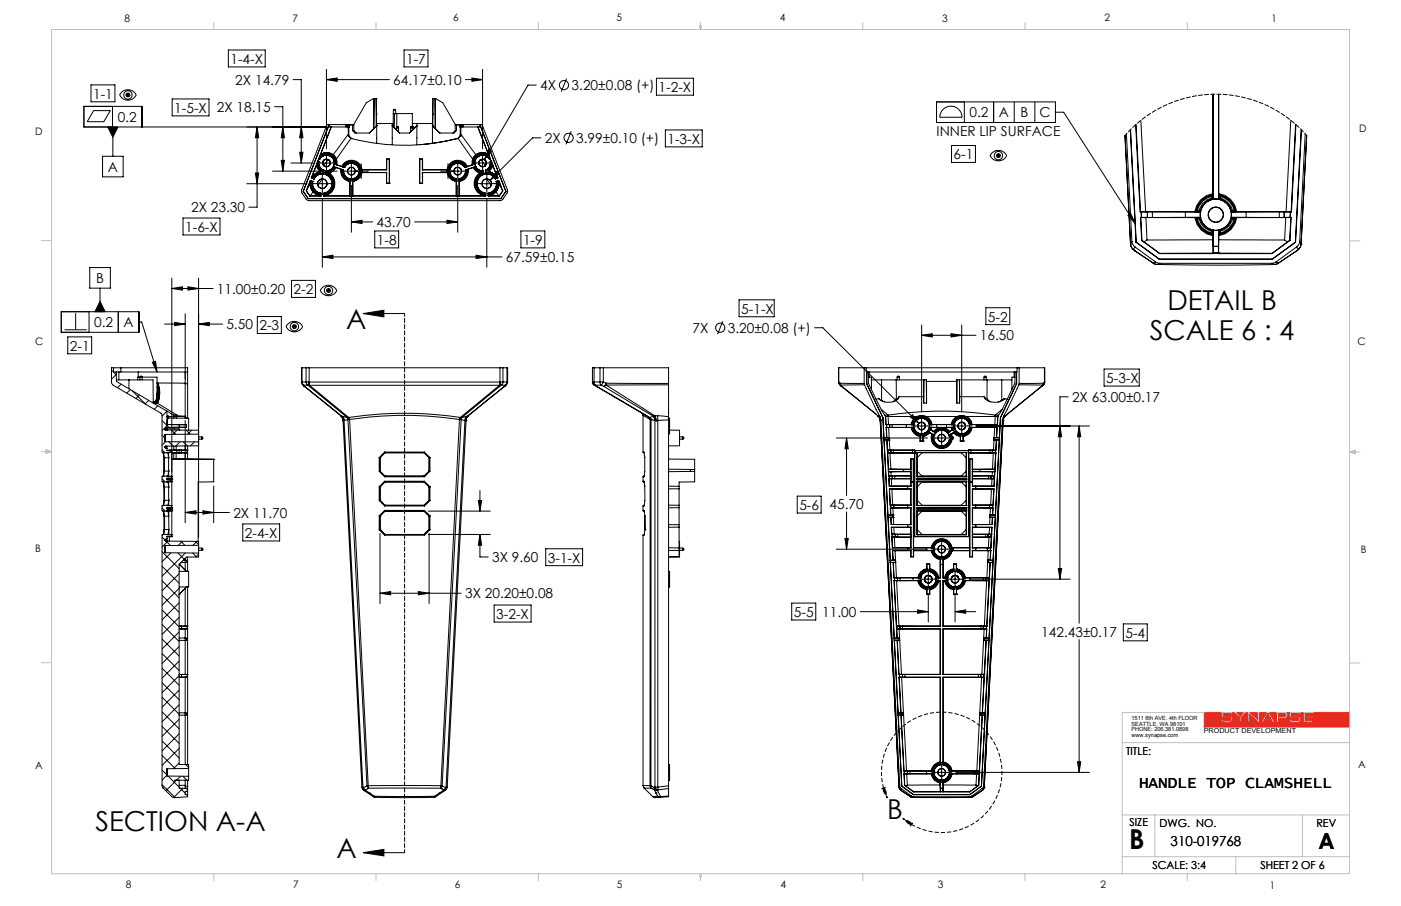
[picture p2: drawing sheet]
<svg xmlns="http://www.w3.org/2000/svg" width="432mm" height="279mm" viewBox="0 0 432 279" stroke-linecap="round" stroke-linejoin="round" font-family="sans-serif">
<defs><g id="words">
<g font-size="8.5">
<text x="359.8" y="95.5">DETAIL B</text>
<text x="106.7" y="101.5">A</text>
<text x="354.4" y="105">SCALE 6 : 4</text>
<text x="29.4" y="256.4">SECTION A-A</text>
<text x="273.5" y="252.4">B</text>
<text x="348.1" y="261.9">B</text>
<text x="103.8" y="264.4">A</text>
</g>
<text font-size="6.8" x="406.4" y="262">A</text>
<text font-size="4.9" x="351.1" y="243.1">HANDLE TOP CLAMSHELL</text>
<g font-size="4.2">
<text x="71" y="19.7">1-4-X</text>
<text x="125.2" y="19.7">1-7</text>
<text x="72.5" y="26.2">2X 14.79</text>
<text x="121.2" y="26.2">64.17±0.10</text>
<text x="166.5" y="27.8">4X</text>
<text x="176.2" y="27.8">3.20±0.08 (+)</text>
<text x="203" y="28.4">1-2-X</text>
<text x="28.7" y="30.5">1-1</text>
<text x="53.7" y="34.8">1-5-X</text>
<text x="66.8" y="34.5">2X 18.15</text>
<text x="36.3" y="37.6">0.2</text>
<text x="288.7" y="41.9">INNER LIP SURFACE</text>
<text x="298.8" y="36.2">0.2</text>
<text x="307.9" y="36.2">A</text>
<text x="314.6" y="36.2">B</text>
<text x="320.4" y="36.2">C</text>
<text x="167.9" y="44.1">2X</text>
<text x="177.6" y="44.1">3.99±0.10 (+)</text>
<text x="205.7" y="44.4">1-3-X</text>
<text x="33.2" y="52.9">A</text>
<text x="293.9" y="49.2">6-1</text>
<text x="58.9" y="65.5">2X 23.30</text>
<text x="57.1" y="71.5">1-6-X</text>
<text x="116.1" y="70">43.70</text>
<text x="116.1" y="75.5">1-8</text>
<text x="161.2" y="75.5">1-9</text>
<text x="155.9" y="80.8">67.59±0.15</text>
<text x="29.6" y="87.3">B</text>
<text x="66.9" y="90.6">11.00±0.20</text>
<text x="90.5" y="90.8">2-2</text>
<text x="29" y="100.9">0.2</text>
<text x="38.1" y="100.9">A</text>
<text x="69.8" y="101.5">5.50</text>
<text x="80" y="101.9">2-3</text>
<text x="228.5" y="96.8">5-1-X</text>
<text x="304.5" y="99.2">5-2</text>
<text x="213.4" y="102.7">7X</text>
<text x="224.3" y="102.7">3.20±0.08 (+)</text>
<text x="302" y="105">16.50</text>
<text x="21.5" y="108.2">2-1</text>
<text x="341" y="118.1">5-3-X</text>
<text x="330.4" y="124">2X 63.00±0.17</text>
<text x="71.9" y="159.6">2X 11.70</text>
<text x="246.4" y="157.3">5-6</text>
<text x="255.7" y="156.9">45.70</text>
<text x="75.5" y="165.9">2-4-X</text>
<text x="151.7" y="173.4">3X 9.60</text>
<text x="168.9" y="173.5">3-1-X</text>
<text x="143.3" y="184.5">3X 20.20±0.08</text>
<text x="153" y="190.9">3-2-X</text>
<text x="244.7" y="190.3">5-5</text>
<text x="253.4" y="190.2">11.00</text>
<text x="320.9" y="196.3">142.43±0.17</text>
<text x="346.9" y="196.7">5-4</text>
<text x="360.8" y="260.8">310-019768</text>
</g>
<g font-size="3.4">
<text x="347" y="232.9">TITLE:</text>
<text x="348.1" y="254.7">SIZE</text>
<text x="357.4" y="255">DWG. NO.</text>
<text x="405.7" y="255">REV</text>
<text x="355.2" y="268.1">SCALE: 3:4</text>
<text x="388.5" y="267.9">SHEET 2 OF 6</text>
</g>
<g font-size="3.2">
<text x="38.3" y="6.7">8</text>
<text x="90.2" y="6.7">7</text>
<text x="139.7" y="6.5">6</text>
<text x="190" y="6.5">5</text>
<text x="240.4" y="6.5">4</text>
<text x="290.4" y="6.7">3</text>
<text x="340.4" y="6.5">2</text>
<text x="391.9" y="6.7">1</text>
<text x="10.9" y="41.6">D</text>
<text x="418.9" y="40.7">D</text>
<text x="10.9" y="106.3">C</text>
<text x="418.4" y="106.4">C</text>
<text x="10.8" y="170.2">B</text>
<text x="419.4" y="170.6">B</text>
<text x="10.8" y="237.2">A</text>
<text x="418.6" y="236.8">A</text>
<text x="38.8" y="273.8">8</text>
<text x="90.4" y="273.8">7</text>
<text x="140.2" y="273.8">6</text>
<text x="190.1" y="273.9">5</text>
<text x="240.5" y="273.8">4</text>
<text x="289" y="273.9">3</text>
<text x="339.1" y="273.8">2</text>
<text x="391.4" y="274.1">1</text>
</g>
<text font-size="2.1" x="371" y="226.1">PRODUCT DEVELOPMENT</text>
<g font-size="1.8">
<text x="348.8" y="222.1">1511 6th AVE. 4th FLOOR</text>
<text x="348.8" y="223.8">SEATTLE, WA 98101</text>
<text x="348.8" y="225.6">PHONE: 206.381.0898</text>
<text x="348.8" y="227.3">www.synapse.com</text>
</g>
</g></defs>
<path d="M381.1 219.7h2.2l-1.1 1.3zM385.1 219.7h2.6v2.3zM390.8 220l.8 1.5h-1.7zM381.9 222.8v-1.4l-1.5-1.7h-.8l.2 .8h-.5v-.5h-2.3v.9h2l.7 .3v1.3l-.2 .2-2.2 .1-.6-.2-.2-.8h.5v.5h2.3v-.9l-2.5-.1-.3-.7 .2-.9h-5.5v4.5h44.7v-4.5h-11.1v.3h-2.6v.9h2.6v.4h-2.6v1h2.6v.5h-3.1M381.9 222.8h.1M381.9 222.8h.6v-1.4l1.5-1.7h.6v3.1M384.6 222.8h.6l-.1-2.5 2.8 2.5h.3v-3.1h2.2l-1.7 3.1h.6l.4-.8h2.1l.5 .8h.6l-1.7-3.1h2.2v3.1h.6v-1.3l2.5-.1 .2-.5-.2-1.2h1.2l-.2 .9 .3 .7 2.5 .1v.9h-2.3v-.5h-.5l.2 .8 .6 .2 2.2-.1 .2-.2v-1.3l-.7-.3h-2v-.9h2.3v.5h.5l-.2-.8h1.1v3.1M384.6 222.8h.1M394 220h2l.1 .9-2.1 .2zM401.7 222.8h.1" fill="none" stroke="#e62b1e" stroke-width=".31"/>
<g fill="none" stroke="#c0c0c0" stroke-width=".31">
<path d="M15.9 9.1h400v260.4h-400zM65.9 6.9v2.2M115.9 6.9v2.2M165.9 6.9v2.2M215.6 8h.6l-.3 1.1zM215.7 8l.2 1.1M215.9 6.9v2.2M216 8l-.1 1.1M265.9 6.9v2.2M315.9 6.9v2.2M365.9 6.9v2.2M12.7 74.2h3.2"/>
<path d="M415.9 74.3h3.2M12.7 139.3h3.2M14.2 139.1l1.7 .2M14.2 138.7l1.7 .6-1.7 .5zM15.9 139.3l-1.7 .3M415.9 139.4h3.2M415.9 139.4l1.8-.6v1.2zM415.9 139.4l1.8 .3M417.7 139.2l-1.8 .2M12.7 204.4h3.2M415.9 204.5h3.2M415.9 219.7h-70v49.9"/>
<path d="M345.9 229h70M345.9 251.3h70M355.9 251.3v12.9M401.4 251.3v12.9M65.9 269.5v2.1M115.9 269.5v2.1M165.9 269.5v2.1M215.9 269.5v2.1M215.9 269.5l.3 .8h-.6zM265.9 269.5v2.1M315.9 269.5v2.1M345.9 264.2h70"/>
<path d="M365.9 269.5v2.1M380.9 264.2v5.4"/>
</g>
<path d="M371.2 219.7v4.5h44.7v-4.5h-11.1v.3h-2.6v.9h2.6v.4h-2.6v1h2.6v.5h-3.1v-3.1h-1.1l.2 .8h-.5v-.5h-2.3v.9h2.2l.5 .2 .1 1.3-.5 .4h-2.3l-.3-.2-.2-.8h.5v.5h2.3v-.9l-2.6-.1-.2-.5 .2-1.1h-1.2l.2 1.4-.3 .4h-2.4v1.3h-.6v-3.1h-2.2l1.7 3.1h-.6l-.5-.8h-2.1l-.4 .8h-.6l1.7-3.1h-2.2v3.1h-.3l-2.7-2.5v2.5h-.6v-3.1h-.6l-1.5 1.7v1.4h-.6v-1.4l-1.5-1.7h-.8l.2 .8h-.5v-.5h-2.3v.9h2.2l.5 .2 .1 1.3-.5 .4h-2.3l-.4-.3-.1-.7h.5v.5h2.3v-.9l-2.6-.1-.2-.4 .2-1.2zM381.1 219.7l1.1 1.3 1.1-1.3zM385.1 219.7l2.6 2.3v-2.3zM390.8 220l-.9 1.5h1.7zM394 220v1.1l2.1-.1-.1-1z" fill-rule="evenodd" fill="#e62b1e"/>
<g fill="none" stroke="#000" stroke-width=".31">
<path d="M70.4 15.4h11.3v5.2h-11.3zM124.5 15.4h7.4v5.2h-7.4zM28 26.2h7.4v5.2h-7.4zM28.9 34.1h5.1l-2 3.4h-5.1zM33.2 39.2h3.2l-1.6 3.1zM34.7 32.8v6.4M34.8 39.2v9M36.9 29.3a2.83 2.83 0 0 1 2.5-1.6 2.83 2.83 0 0 1 2.6 1.6 2.8 2.8 0 0 1-2.6 1.6 2.8 2.8 0 0 1-2.5-1.6M53.1 30.5h11.3v5.2h-11.3zM79.2 39.2l.5 3.3h-1zM79.2 39.2v24.7h-2.5M84.6 32.9h2.6v19.9"/>
<path d="M87.2 39.2l.5 3.3h-1zM90.3 24.6h2.6v25.7M92.9 39.2l.5 3.3h-1zM100.6 24.6l3.3-.5v1zM100.6 21.4v24.5M100.6 24.6h19.4M100.8 39.2h-74.9v-6.4h17.8v6.4M101.5 38.4l-8 20.6M101.6 38.4v.8h.5M102.1 39.2l-6.1 15.7M102.1 39.2h.1M102.1 39.2l-3.8 9.7"/>
<path d="M102.2 39.2h5.2M106.5 38.4l.1 .8M107.4 39.2v2.7M107.4 39.2h.1M107.4 39.2h.3v-.6h1.3l.1 1.7 .7 .7M107.5 39.2v2.7M107.7 38.7h-.8v.5M108.7 38.6v1.7l.7 .7h4.4M109 38.4h-8.2l-7.8 20.1 .1 1.1 1.5 2.1 .5 .2 59.5-.2 1.8-2.4v-.8l-7.8-20.1h-8.3M115.3 30.4l-.1 9.3zM115.3 30.4h.6M115.3 30.4h.1"/>
<path d="M115.3 30.4l-2.4 1.3-4 6.9M115.9 30.4l.1 8.4v-3.6M115.9 30.4h.1M115.9 30.4l.1 4.8M116 35.2h.1M116 38.4h.1M116.1 38.8h.1M116.1 38.8l-2.3 2.2M120.9 38.1h-4.8v6.1M120.9 38.8h.1M120.9 38.8l2.3 2.2h3M120.9 38.1h.3"/>
<path d="M120.9 38.1v6.6M120.9 38.8l2.3 2.2M121.2 35h.4M121.2 35v4.1M121.2 34h.7M121.2 34v1M121.6 33.7l-.4 .3M121.6 33.7h.1M121.6 33.7l.3 .3M121.6 35l-.1 4.4M121.6 35h.7M121.9 34l.1 1"/>
<path d="M122.3 35h4.8v4.4M122.3 35v4.3M122.8 39.2l-.7 .8M122.8 39.2h-.4l-.5 .6M122.8 39.2v1.5M126.5 39.2v1.5M126.5 39.2l.7 .8M126.5 39.2h.5l.5 .6M127.1 38.1h1.4M127.1 38.8l.7 .7M128.4 38.8h.1M128.4 38.8l-2.2 2.2"/>
<path d="M128.5 38.1h4.8v6.1M128.5 38.8l-2.3 2.2M128.5 38.8h.1M128.5 38.1l-.1 .7M128.5 38.8l-.1 5.9M133.3 38.8h.1M133.3 38.4h.1M133.4 35.2h.1M133.4 30.4v8.5v-3.7M133.4 30.4h.7M133.4 30.4h.1M133.4 30.4v4.8"/>
<path d="M134.1 30.4l.1 9.3zM134.1 30.4h.1M134.1 30.4l2.4 1.3 3.9 6.9M140.7 38.6v1.7l-.8 .7h-4.4l-2.2-2.2M141.7 38.7h.8v.5M141.9 39.2l-.1 2.7M142 39.2v2.7M142 39.2h5.2M142 39.2h.1M142 39.2h-.3v-.6h-1.4v1.7l-.7 .7M142.8 38.4v.8M143.4 24.6h5.3"/>
<path d="M145.5 24.1l3.2 .5-3.2 .5zM147.3 39.2l3.7 9.7M147.3 39.2l6.1 15.7M147.8 38.4v.8h-.5M147.9 38.4l8 20.6M148.7 21.4v24.5M165.3 26.2h-2.6l-13.4 23M174.6 24.2l-1.6 4.1M202.3 24.1h11.4v5.3h-11.4zM288.6 31.4h36.7v6.4h-36.7zM290.6 33.8a3.4 3.4 0 0 1 3.8-.8 3.4 3.4 0 0 1 2.1 3.2h-6.8l.1-1.1zM297.2 31.4v6.4"/>
<path d="M306.2 31.4v6.4M312.6 31.4v6.4M318.9 31.4v6.4M325.3 34.6h2.5l22 34.3M348.4 40l1.8 34.7M350 38.5l1.4 26.9M350.1 38.4l1.4 26.9M351.6 37.1l1.5 28.2M373.9 29.1v32.3zM375.6 29.1v32.3M397.8 37.1l-1.4 28.2M399.3 38.4l-1.4 26.9"/>
<path d="M399.4 38.5l-1.4 26.9M401 40l-1.8 34.7M31.6 48.2h6.4v6.3h-6.4zM76.1 56.7h18.6M78.7 53.3h1l-.5 3.4zM84 52.8h19.9M86.7 49.5h1l-.5 3.3zM89.7 50.3h6.5M92.4 47h1l-.5 3.3zM93.5 59l1.5 2.3M93.5 59h.1M94.4 58.9h.1"/>
<path d="M94.4 58.9l1.1 1.5M94.9 57.8l-.5 1.1M95.5 56.9l.3 1.1 .7 1.2M95.5 56.9l-.6 .9M95.6 56.9h-.1M95.6 55.7h.1M95.6 55.7l.8 .3M95.6 55.7l-1.2 3.2M95.6 56.9l.3 1.1 .7 1.1M95.6 56.9h.1M95.7 55.7l-.8 2.1M95.7 56.1a3.8 3.8 0 0 0 .8 3"/>
<path d="M95.7 56.1l.1 .1M95.7 55.7h.1M95.7 55.7l.7 .3M95.7 55.8v.3M95.7 55.7l-.1 1.2M95.7 55.8v.2M95.7 56.1h.1M95.7 55.7v.1M95.7 56h.1M95.7 56v.1M95.7 55.7l.3 .1M95.8 56.2a3.8 3.8 0 0 0 .8 2.8"/>
<path d="M95.8 56l.1 .1M95.8 56l-.1 .1M95.9 56.1l-.1 .1M95.9 56.1l.2 .1M96 54.9h.1M96 54.9l.7 .3M96 54.9l.7 .2M96 55.8l.4 .2M96 55.8l-.2 .2M96 55.8l-.1 .3M96.1 54.9h.1M96.1 54.9l.6 .2"/>
<path d="M96.1 56.2a3.3 3.3 0 0 0 .7 2.5M96.1 54.8v.1M96.2 54.8l.5 .1M96.2 54.8h-.1M96.4 56h.1M96.4 56a3 3 0 0 0 .6 2.6M96.4 56l-.3 .2M96.4 56a3 3 0 0 0 2.5 3.6M96.5 59.2l1.3 .9 .8 .3M96.5 59.2h.1M96.5 59.2l-.9 1.2M96.5 59.1l1 .7 1.3 .5"/>
<path d="M96.6 59.1l1.2 .9 1.1 .3M96.6 59.1l-.1 .1M96.6 59l-.1 .1M96.6 59h.1M96.7 59l1.2 1 .8 .2M96.7 59l-.2 .1M96.7 54.9v.1M96.7 55v.1M96.7 55.1h.1M96.7 55.2a2.98 2.98 0 0 1 5.1-.2 2.98 2.98 0 0 1-2 4.6M96.8 58.7l.1 .1M96.8 58.7l-.2 .3"/>
<path d="M96.9 58.8l.5 .5 1.3 .6M96.9 58.8l-.2 .2M97 58.6l1.1 .8 .8 .2M97 58.6l-.1 .2M97 58.6l-.2 .1M97.4 56.7h3.8M97.5 51l.5 1.2 .7 .7M97.5 50.9v.1M97.5 50.9l1.1 1.8M97.5 50.9h.1M97.6 50.9h.1M97.6 50.9l.4 1 .6 .7"/>
<path d="M97.6 53.9l-.9 1.1M97.6 50.9l.3-.6a2.62 2.62 0 0 0 .9 1.9M97.6 50.9l.4 .9 .6 .7M97.9 53.3l-.8 .5-.9 1M97.9 53.3l-1.2 1.6M97.9 53.3l.1 .1M98 53.2l-.9 .5-1 1.1M98 53.2l-.1 .1M98 53.2v.2M98 53.4l-.4 .5M98 49.7l.2 .1M98 49.7h.1"/>
<path d="M98 49.7l-2 5.2M98 49.7l-.5 1.3M98 49.7l-.4 1.2M98.2 49.8a2.42 2.42 0 0 0 1.6 2.7M98.2 49.8h.1M98.2 49.8v.1a2.46 2.46 0 0 0 1 2.3M98.2 49.8v.2a2.55 2.55 0 0 0 1 2.2M98.2 49.8v1l.8 1.3M98.3 48.9h.1M98.3 48.9l.3 .1M98.3 48.9l-.3 .8M98.4 48.9h.1"/>
<path d="M98.4 48.9l.2 .1M98.4 53.1l-.3 .1a3.6 3.6 0 0 0-2 1.7M98.6 49h.1M98.6 49a2.41 2.41 0 0 1 4.1 .1 2.41 2.41 0 0 1-2.2 3.6M98.6 53l-.2 .1M98.6 52.5v.1M98.6 53h.1M98.6 53.3l-.6 .1M98.6 52.5l.1 .1M98.6 52.7l.1 .2M98.6 53v.3M98.6 53l-.6 .2"/>
<path d="M98.6 52.6l.1 .1M98.6 52.7h.1M98.6 52.5h.1M98.7 50.3h3.8M98.7 52.9l-.5 .1a3.8 3.8 0 0 0-2.2 1.9M98.7 52.9l-.3 .2M98.7 52.7h.1M98.7 52.7l-.1 .3M98.7 52.9h.1M98.7 59.9v.3M98.7 52.6l.2 .4-.3 .3M98.7 52.6v.1"/>
<path d="M98.8 52.3l.6 .4M98.8 52.3l-.2 .2M98.8 47.7h.1M98.8 47.7l-.4 1.2M98.8 47.7a3.1 3.1 0 0 1 3.7 .1M98.8 47.7l.3-.1a3.1 3.1 0 0 1 3.3 .2M98.8 47.8l-.2 .6 .2-.2a2.59 2.59 0 0 1 3.3-.1M98.8 47.8a2.97 2.97 0 0 1 3.4 .1M98.8 47.7v.1M98.8 52.2v.1M98.8 47.6a3.3 3.3 0 0 1 3.9 .1M98.8 47.6l-.4 1.3"/>
<path d="M98.8 47.6v.1M98.9 59.7l-.2 .2M98.9 59.6v.7M98.9 59.6h.1M98.9 59.6v.8M99 52.1l.7 .4M99 52.1l-.2 .1M99.2 52.2l.5 .3M99.2 52.2h.1M99.3 53.4l-1.7 .5M99.3 53.4l.1 .2M99.3 54.8v3.8"/>
<path d="M99.3 55.2a1.43 1.43 0 0 0-1.3 1.9M99.3 55.2a1.45 1.45 0 0 1 1.2 2.3 1.45 1.45 0 0 1-2.5-.4M99.3 55.2l-1.3 1.9M99.4 52.7l-.1 .7M99.4 53.6a3.1 3.1 0 0 0-2.7 1.5M99.5 53.6h.1M99.5 53.6v.1M99.5 53.7l.8 .1M99.6 53.2h.1M99.6 53.2l-.1 .4M99.7 52.5l-.2 1.1M99.7 52.5h.1"/>
<path d="M99.7 52.5l-.1 .7M99.7 52.5l-.3 .2M99.8 52.5l-.3 1.2M99.8 52.5h-.1M99.8 59.6h.1M99.8 59.6v.8M99.8 59.7l.2 .2M100 59.9v.3M100 51.2h.1M100.4 53.8h.1M100.4 53.8h-.1M100.4 53.7v.1"/>
<path d="M100.4 53.6v.1M100.4 53.8a3 3 0 0 1 2 3.2 3 3 0 0 1-2.6 2.6M100.5 53.3h.1M100.5 53.3l.1 .1M100.5 53.3l-.1 .5M100.5 52.7h.1M100.5 52.7l-.2 1.1M100.6 52.7h.1M100.6 52.7l-.1 .6M100.6 53.4h.1M100.6 52.7l.1 .1M100.6 52.7l-.2 1"/>
<path d="M100.6 52.7l-.2 1.1M100.6 48.4v3.8M100.6 53.8h-.2M100.6 53.8a3.2 3.2 0 0 1 2 3.2 3.2 3.2 0 0 1-2.6 2.9M100.7 53.4l-.1 .4M100.7 52.8l-.1 .6M100.7 52.8l.3 .1M101 52.9l-.4 .5M101 52.9v.1M101 53l-.3 .4M101.1 52.7h.1M101.1 52.7h-.5"/>
<path d="M101.1 49.2a1.14 1.14 0 0 0-1.4 .4 1.14 1.14 0 0 0 .1 1.4M101.1 49.2a1.14 1.14 0 0 1 .4 1.8 1.14 1.14 0 0 1-1.7 0M101.1 49.2l-1.3 1.8M101.3 53.8a3.5 3.5 0 0 1 1.5 3.6 3.5 3.5 0 0 1-2.8 2.8M101.4 49.4l-.2-.2a1.18 1.18 0 0 0-1.6 .4l-.1 1 .5 .6M101.4 49.4a1.14 1.14 0 0 1 .1 1.6 1.14 1.14 0 0 1-1.5 .2M101.4 53.6a3.7 3.7 0 0 1 1.5 3.9 3.7 3.7 0 0 1-3.1 2.8M101.4 53.6h.1M101.4 53.6l-.1 .2M101.4 53.2l-.3 .3 .2 .3M101.4 49.4h.1M101.4 49.4a1.14 1.14 0 0 1 .1 1.5 1.14 1.14 0 0 1-1.5 .3"/>
<path d="M101.4 53.2h.1M101.4 53.2l.1 .1M101.4 53.2v.4M101.5 53.3a3.9 3.9 0 0 1 1.6 4.1 3.9 3.9 0 0 1-3.1 3M101.5 53.3l-.1 .3M102 48.1l.1 .1M102 48.1l.8 .8 .4 .9M102.1 48.2a2.5 2.5 0 0 0-3.5 .8M102.1 48.2l.6 .8 .3 .8M102.1 48.1h-.1M102.2 47.9l.7 .7 .5 1M102.2 47.9h.1"/>
<path d="M102.2 47.9l-.1 .2M102.2 48.4a2.47 2.47 0 0 0-3.6 .6M102.2 48.4l.4 .4 .4 1.1M102.2 48.4a2.44 2.44 0 0 0-3.6 .6M102.2 48.4h.1M102.4 47.8l.7 .6 .5 1M102.4 47.8l-.2 .1M102.5 47.8l1 1.3M102.7 47.7l-.2 .1M102.7 47.7l1 1.3M102.7 47.7h.1M102.8 51.4h.1"/>
<path d="M102.8 51.4l-.7 .8-1 .5M102.8 51.5a2.49 2.49 0 0 1-2.2 1.2M102.8 51.5l.1 .3M102.8 51.4l3.1 1M102.8 51.4l2.3 .8M102.8 51.4l.7 .3M102.8 51.4l.6 .2M102.9 51.8a2.64 2.64 0 0 1-1.9 1.2M102.9 51.8l.2 .1M103 50.6l-.2 .8M103 50.6l3.2 1M103 49.9v.7"/>
<path d="M103 49.9h.1M103 49.8l.1 .8M103 49.8h.2M103 50.6h.1M103 50.6l2.3 .7M103 50.6l.8 .2M103.1 50.6h.1M103.1 50.6l.5 .2M103.1 51.9l-.7 .8-1 .5M103.2 49.8h.1M103.2 49.8l.1 .8M103.3 50.6h-.2"/>
<path d="M103.3 50.6h.2M103.4 51.7a2.92 2.92 0 0 1-2 1.5M103.4 51.6v.1M103.4 51.6h.1M103.4 51.6a3 3 0 0 1-2 1.6M103.4 51.6l.1 .1M103.4 51.7l-.3 .2M103.4 49.6l-.2 .2M103.4 49.6l.1 1M103.4 49.6h.1M103.5 51.7a3.2 3.2 0 0 1-2 1.6M103.5 49.1l.1 1.7"/>
<path d="M103.5 50.6l.1 .2M103.6 49.4v1.4M103.6 49.4l-.2 .2M103.6 50.8h.1M103.6 50.8h.2M103.7 49l.1 1.8M103.7 49l-.2 .1M103.7 49h.1M105.1 52.2h.1M105.1 52.2a3.2 3.2 0 0 0 2.7 3.8v-.1M105.2 52.2h.1M105.2 52.2a3.1 3.1 0 0 0 2.6 3.7"/>
<path d="M105.2 52.3a3.1 3.1 0 0 0 2.6 3.5M105.2 52.3l.2 .3M105.2 52.2l.7 .3M105.2 52.2v.1M105.3 51.3l.2 .1M105.3 51.3a3.3 3.3 0 0 1 3.5-1.8 3.3 3.3 0 0 1 2.7 2.8M105.4 52.6a2.94 2.94 0 0 0 2.3 3.1M105.4 52.6l.3 .1M105.5 51.4h.1M105.5 51.4a3.1 3.1 0 0 1 3.3-1.7 3.1 3.1 0 0 1 2.6 2.6M105.6 51.4l.6 .2M105.7 52.7l.3 1.5 .7 .8 1 .4"/>
<path d="M105.8 51.4a2.92 2.92 0 0 1 3-1.4 2.92 2.92 0 0 1 2.3 2.2M105.8 51.4h-.2M105.8 51.4l.2 .1M105.9 52.5a2.44 2.44 0 0 0 1.9 2.7M105.9 52.5h.1M105.9 52.5l-.2 .2M105.9 52.4a2.45 2.45 0 0 0 2 2.7M105.9 52.4v.1M106 51.5l.2 .1M106 51.5a2.63 2.63 0 0 1 2.7-1.2 2.63 2.63 0 0 1 2.1 1.9M106.2 51.6h.1M106.2 51.6a2.46 2.46 0 0 1 2.5-1.2 2.46 2.46 0 0 1 2 1.9"/>
<path d="M106.2 51.6a2.4 2.4 0 0 1 2.5-1.2 2.4 2.4 0 0 1 2 2M106.4 52.8h6.8M107.1 41.7l-4.4 6M107.1 41.7l1.1 1M107.1 41.7l.3 .2M107.4 41.9h.1M107.4 41.9l.8 .8M107.5 41.9l.8 .8M107.7 55.7l.1 .1M107.7 55.4v.3M107.8 55.8v.1M107.8 55.9h.1"/>
<path d="M107.8 55.2h.1M107.8 55.2l-.1 .2M107.8 55.2v5.2M107.9 55.1l-.1 .1M107.9 55.1l-.1 5.3M108.2 42.7l-4.5 6.3M108.2 42.7a65.5 65.5 0 0 0 33 0M108.2 42.7h.1M108.3 50.9v3.8M108.3 57.1v14.5M108.7 55.1l.1 .1M108.7 55.1v5.3"/>
<path d="M108.8 55.9h.1M108.8 55.2l.1 .2M108.8 55.2v.7M108.9 55.7l-.1 .1M108.9 55.4v.3M110.7 53.2a2.43 2.43 0 0 1-2 1.9M110.7 53.2h.1M110.7 53.2h8.5M110.7 52.4h8.5M110.7 52.3v.1M110.7 53.2a2.56 2.56 0 0 1-1.9 2M110.7 52.3h.1"/>
<path d="M110.7 53.2l.1 .3M110.7 52.3h.7M110.7 53.2h.7M110.8 53.5l-.7 1.2-1.2 .7M110.8 52.2l-.1 .1M110.8 53.5h.3M110.8 52.2h.3M111.1 53.5l-.8 1.4-1.4 .8M111.1 52.2l.2 .1M111.3 52.8h.1M111.3 50.9v3.8M111.4 52.3h.1"/>
<path d="M111.4 53.2h.1M111.4 53.3a3.1 3.1 0 0 1-2.6 2.5M111.4 53.2v.1M111.4 53.2a3.2 3.2 0 0 1-2.6 2.7M111.4 53.3l-.3 .2M111.5 53.2l-.7 1.6a2.57 2.57 0 0 1-2.1 1.1h.1M111.5 52.3h7.6M111.5 53.2h7.6M119.1 53.2v3.3h.9M119.1 49v3.3M119.1 49l.1 .1M119.1 52.3l.1 .1"/>
<path d="M119.1 49h.9M119.2 53.2v3.3M119.2 53.2h-.1M119.2 49.1h.8M119.2 49.1v3.3M120 49.1v7.4M120 56.5h.1M120 49v.1M120 49v7.5M129.3 49v7.5h.9M129.3 49h.9M129.3 49l.1 .1"/>
<path d="M129.4 49.1v7.4M129.4 49.1h.8M130.2 49.1v3.3M130.2 53.2h8.5M130.2 53.2v3.3M130.2 52.4h8.5M130.2 53.2h.1M130.2 49v.1M130.2 49v3.3M130.2 52.3v.1M130.2 52.3h7.6M130.2 53.2h7.6"/>
<path d="M136.2 52.8h6.8M137.8 52.3h.2M137.8 53.2h.2M137.8 53.2l.8 1.6a3 3 0 0 0 2 1.2v-.1M138 52.3h.1M138 53.2h.1M138 53.2a3.1 3.1 0 0 0 2.6 2.7M138 53.3a3 3 0 0 0 2.6 2.5M138 53.3l.2 .2M138 52.3h.7M138 53.2h.7M138.1 52.8h.1"/>
<path d="M138.1 50.9v3.8M138.2 53.5l.8 1.4 1.4 .8M138.2 52.2l-.2 .1M138.2 53.5h.3M138.2 52.2h.3M138.5 53.5l.7 1.2 1.2 .7M138.5 52.2l.1 .1M138.7 52.3v.1M138.7 53.2a2.39 2.39 0 0 0 1.9 2M138.7 53.2h.1M138.7 53.2l-.2 .3M138.7 53.2a2.43 2.43 0 0 0 2 1.9"/>
<path d="M140.4 55.7l.2 .1M140.4 55.4v.3M140.6 55.9h.1M140.6 55.2h.1M140.6 55.2l-.2 .2M140.6 55.2v5.2M140.7 55.1l-.1 .1M140.7 55.1l-.1 5.3M141.1 50.9v3.8M141.1 57.1v14.5M141.2 42.7l4.5 6.3M141.2 42.7a46.8 46.8 0 0 1-9.3 1.7l-2.5 .2"/>
<path d="M141.2 42.7h.1M141.5 55.1v.1M141.5 55.1v5.3M141.5 55.9h.1M141.5 55.2l.2 .2M141.5 55.2v5.2M141.7 55.7l-.2 .1M141.7 55.4v.3M141.8 41.9h.2M141.8 41.9l-.7 .8M142 41.9h.1M142 41.9l-.8 .8"/>
<path d="M142.2 41.7l4.4 6M142.2 41.7l-1 1M142.2 41.7l-.2 .2M143.2 51.6a2.4 2.4 0 0 0-2.5-1.2 2.4 2.4 0 0 0-2 2M143.2 51.6a2.44 2.44 0 0 0-2.5-1.3 2.44 2.44 0 0 0-2 2M143.2 51.6h.1M143.3 51.5a2.64 2.64 0 0 0-2.7-1.2 2.64 2.64 0 0 0-2.1 1.9M143.3 51.5l-.1 .1M143.4 52.4a2.39 2.39 0 0 1-1.9 2.7M143.4 52.4l.1 .1M143.5 52.5a2.52 2.52 0 0 1-2 2.7M143.5 52.5l.2 .2"/>
<path d="M143.5 52.5h.1M143.5 51.4h.3M143.5 51.4a2.92 2.92 0 0 0-2.9-1.4 2.92 2.92 0 0 0-2.4 2.2M143.5 51.4l-.2 .1M143.7 52.7l-.2 1-.4 .9-1.4 .8M143.8 51.4h.1M143.8 51.4l-.6 .2M143.8 51.4a3.1 3.1 0 0 0-3.2-1.7 3.1 3.1 0 0 0-2.6 2.6M144 52.6a2.94 2.94 0 0 1-2.3 3.1M144 52.6l-.3 .1M144.1 51.3l-.3 .1M144.1 51.3a3.3 3.3 0 0 0-3.5-1.8 3.3 3.3 0 0 0-2.8 2.8"/>
<path d="M144.1 52.2h.1M144.1 52.2a3.1 3.1 0 0 1-2.6 3.7M144.1 52.3a3.1 3.1 0 0 1-2.6 3.5M144.1 52.2v.1M144.1 52.3l-.1 .3M144.1 52.2l-.6 .3M144.3 52.2h-.2M144.3 52.2a3.3 3.3 0 0 1-2.8 3.8v-.1M145.7 49h.1M145.7 49l-.2 1.8M145.7 50.8h.1M145.7 49l.2 .1"/>
<path d="M145.7 50.8h-.2M145.8 49.4l-.1 1.4M145.8 49.4l.2 .2M145.8 51.7a3.1 3.1 0 0 0 2.1 1.6M145.9 49.1l-.2 1.7M145.9 50.6l-.2 .2M146 51.6a3.1 3.1 0 0 0 1.9 1.6M146 51.6l-.2 .1M146 51.6h.1M146 49.6l-.1 1M146 51.6v.1M146 49.6h.1"/>
<path d="M146 51.7a2.88 2.88 0 0 0 2 1.5M146 51.7l.3 .2M146 49.6l.2 .2M146.1 50.6h.2M146.1 50.6h-.2M146.2 49.8l-.1 .8M146.2 49.8h.1M146.3 51.9l.7 .8 1 .5M146.3 49.9v.7M146.3 49.9h.1M146.3 50.6h.1M146.3 50.6l-2.2 .7"/>
<path d="M146.3 50.6l-.8 .2M146.3 49.8v.8M146.3 49.8h-.1M146.4 50.6l.2 .8M146.4 50.6l-3.2 1M146.5 51.8a2.64 2.64 0 0 0 1.9 1.2M146.5 51.8l-.2 .1M146.6 51.4l.7 .8 .9 .5M146.6 51.5a2.52 2.52 0 0 0 2.2 1.2M146.6 51.4h.1M146.6 51.5l-.1 .3M146.6 51.4l-2.3 .8"/>
<path d="M146.6 51.4l-.8 .3M146.6 51.4l-.6 .2M146.6 47.7l-.9 1.3M146.6 51.4l-3.2 1M146.6 47.7h.1M146.6 47.7l.3 .1M146.8 50.3h3.8M146.9 47.8l-1 1.3M147 47.8l-.9 .8-.3 .8M147 47.8l.2 .1M147.2 48.4l-.7 .8-.2 .7M147.2 48.4a2.44 2.44 0 0 1 3.6 .6"/>
<path d="M147.2 48.4h.1M147.2 47.9h.1M147.2 47.9l-.9 .9-.3 .8M147.2 47.9l.1 .2M147.3 48.2l-.7 .8-.3 .8M147.3 48.2a2.52 2.52 0 0 1 3.5 .8M147.3 48.1v.1M147.3 48.1a2.59 2.59 0 0 1 3.5 .3M147.3 48.1l-.8 .9-.3 .8M147.3 48.1h.1M147.9 53.3a3.9 3.9 0 0 0-1.7 4.1 3.9 3.9 0 0 0 3.1 3M147.9 53.3l.1 .3"/>
<path d="M147.9 53.2v.1M147.9 53.2h.1M147.9 53.2l.1 .4M148 49.4l.2-.2a1.16 1.16 0 0 1 1.3 .2 1.16 1.16 0 0 1 .3 1.4l-.4 .4M148 49.4a1.15 1.15 0 0 0-.1 1.6 1.15 1.15 0 0 0 1.5 .2M148 53.2v.4M148 49.4h.1M148 53.6a3.7 3.7 0 0 0-1.6 3.9 3.7 3.7 0 0 0 3.2 2.8M148 53.6a3.7 3.7 0 0 0-1.6 3.9 3.7 3.7 0 0 0 3.1 2.8M148 53.6h.1M148 53.6l.1 .2M148 53.2l.3 .3-.2 .3"/>
<path d="M148 49.4l.8-.3a1.14 1.14 0 0 1 1.1 .9 1.14 1.14 0 0 1-.5 1.2M148 49.4a1.13 1.13 0 0 0-.2 1.6 1.13 1.13 0 0 0 1.6 .2M148 53.2h.1M148.1 53.8a3.5 3.5 0 0 0-1.5 3.7 3.5 3.5 0 0 0 2.8 2.7M148.1 56.7h3.8M148.2 49.2a1.14 1.14 0 0 1 1.5 .4 1.14 1.14 0 0 1-.1 1.4M148.2 49.2a1.14 1.14 0 0 0-.3 1.8 1.14 1.14 0 0 0 1.7 0M148.2 49.2l1.4 1.8M148.2 52.7h.6M148.2 52.7h.1M148.4 53l.3 .4M148.4 52.9l.4 .5"/>
<path d="M148.4 52.9v.1M148.7 52.8l.1 .6M148.7 52.8l-.3 .1M148.7 53.4l.1 .4M148.7 48.4v3.8M148.8 53.8a3.2 3.2 0 0 0-2 3.2 3.2 3.2 0 0 0 2.6 2.9M148.8 53.8h.1M148.8 52.7l.1 .6M148.8 52.7h.1M148.8 53.4h.1M148.8 52.7l-.1 .1M148.8 52.7l.2 1"/>
<path d="M148.8 53.4h-.1M148.8 52.7l.2 1.1M148.9 53.3l-.1 .1M148.9 53.3l.1 .5M148.9 53.3h.1M148.9 53.3v.3M148.9 53.8a3 3 0 0 0-1.9 3.2 3 3 0 0 0 2.6 2.6M148.9 53.6l.1 .1M149 53.8h-.1M149 53.8h.1M149 53.7v.1M149.4 51.2h.1"/>
<path d="M149.4 59.9v.3M149.6 59.7l-.2 .2M149.6 59.6v.7M149.6 52.5l.2 1.2M149.6 52.5h.1M149.6 59.6h.1M149.6 59.6v.8M149.6 52.5l.3 1.1M149.6 52.5l.2 .7M149.6 52.5l.3 .2M149.8 53.2h.1M149.8 53.2l.1 .4"/>
<path d="M149.8 53.7l-.8 .1M149.9 53.6l-.1 .1M149.9 53.6h.1M149.9 53.6a2.96 2.96 0 0 1 2.7 1.5M149.9 52.7l.2 .7M150 55.2a1.45 1.45 0 0 0-1.2 2.3 1.45 1.45 0 0 0 2.6-.4M150 55.2a1.43 1.43 0 0 1 1.4 1.9M150 55.2l1.4 1.9M150 54.8v3.8M150.1 53.4l-.2 .2M150.1 53.4l1.9 .7M150.2 52.2h.1"/>
<path d="M150.2 52.2l-.6 .3M150.3 52.1l-.7 .4M150.3 52.1l.3 .1M150.5 59.6h.1M150.5 59.6v.8M150.5 59.7l.2 .2M150.5 47.6l.5 1.3M150.5 47.6a3.3 3.3 0 0 0-3.9 .1M150.5 47.7h.1M150.5 47.6v.1M150.5 47.7l.4 .9M150.5 47.7a3.1 3.1 0 0 0-3.6 .1"/>
<path d="M150.5 47.7l-.2-.1a3 3 0 0 0-3.3 .2M150.5 47.8l-.1-.1a2.92 2.92 0 0 0-3.2 .2M150.5 47.8l.3 .6M150.5 47.7v.1M150.6 46.1l.8 .5-2.1 2.6zM150.6 52.3l-.7 .4M150.6 52.2v.1M150.6 52.3l.1 .2M150.6 52.6l-.1 .4 .3 .3M150.6 52.6v.1M150.6 52.7l.1 .3M150.6 52.7h.1"/>
<path d="M150.6 52.9h.1M150.7 52.9l.4 .1a3.9 3.9 0 0 1 2.2 1.9M150.7 52.9l.3 .2M150.7 52.7l-.1 .2M150.7 52.7v.3M150.7 59.9v.3M150.7 53h.1M150.7 53l.3 .1M150.7 52.5v.1M150.7 53l.1 .3M150.7 53l.7 .2M150.7 52.6l-.1 .1"/>
<path d="M150.7 52.5h.1M150.7 52.5l-.1 .1M150.8 49a2.41 2.41 0 0 0-4.2 .1 2.41 2.41 0 0 0 2.2 3.6M150.8 48.4l.1 .2M150.8 53.3l.8 .2M150.8 49h.1M150.9 48.6l.1 .3M151 53.1l.2 .1a3.6 3.6 0 0 1 2.1 1.7M151 48.9l-.2 .1M151 48.9h.1M151.1 48.9l-.3 .1M151.1 48.9l.3 .8"/>
<path d="M151.1 49.8a2.35 2.35 0 0 1-1.5 2.7M151.1 49.8h.1M151.1 49.8a2.43 2.43 0 0 1-.9 2.4M151.1 49.8a2.51 2.51 0 0 1-.9 2.4M151.1 49.8l-.1 1.4-.7 .9M151.3 49.7l-.2 .1M151.3 49.7l.5 1.3M151.3 49.7h.1M151.3 49.7l2.1 5.2M151.3 49.7l.1 .3M151.4 49.7l-.3 .1M151.4 49.7h-.1"/>
<path d="M151.4 53.2l.8 .5 1 1.1M151.4 53.2l.1 .1M151.4 50l.4 .9M151.4 50l.1 .3M151.5 53.3l.8 .5 .9 1M151.5 53.3l.1 .2M151.5 50.3a2.62 2.62 0 0 1-.9 1.9M151.5 50.3l.3 .6M151.6 53.5l.4 .6M151.8 50.9h.1M151.8 50.9l-1.1 1.6M151.8 50.9v.1"/>
<path d="M151.8 50.9l-.4 1-.7 .8M151.8 50.9l-1.1 1.7M151.8 51l-.4 1-.8 .9M152 54.1l.7 .8M152.4 58.6l-.7 .6-1.2 .4M152.4 58.6l.1 .2M152.4 58.6l.2 .1M152.5 58.8l-.5 .5-1.3 .6M152.5 58.8l.2 .2M152.6 58.7l-.1 .1M152.6 58.7l.2 .3M152.6 55.2a2.99 2.99 0 0 0-5-.3 2.99 2.99 0 0 0 2 4.7"/>
<path d="M152.6 55.1h.1M152.7 59l-.6 .6-1.4 .6M152.7 59l.1 .1M152.7 54.9v.2M152.8 59h.1M152.8 59v.1M152.8 59.1a3.7 3.7 0 0 1-2.3 1.2M152.8 59.1l.1 .1M152.8 59.1l-1.2 .9-1.1 .3M152.9 59.2l-1.3 .9-.9 .3M152.9 59.2l.8 1.2M152.9 59.2h.1"/>
<path d="M152.9 56h.1M152.9 56a2.96 2.96 0 0 1-2.4 3.6M153 56h.1M153 56a3 3 0 0 1-.6 2.6M153 56l.3 .2M153.1 52.9l.7 .7-2.7 2zM153.2 54.8l-.5 .1M153.2 54.8h.1M153.2 54.8l.1 .1M153.3 54.9h.1M153.3 54.9l-.6 .2M153.3 56.2a3.3 3.3 0 0 1-.7 2.5"/>
<path d="M153.3 54.9l-.7 .2M153.3 55.8l-.3 .2M153.3 55.8l.2 .2M153.3 55.8l.2 .3M153.4 54.9h.1M153.4 54.9h-.1M153.4 54.9l-.8 .3M153.5 56.1l.1 .1M153.5 56.1l-.2 .1M153.5 56l.2 .1M153.5 56v.1M153.6 56.2a3.4 3.4 0 0 1-.8 2.8"/>
<path d="M153.6 55.7v.1M153.6 55.7l-.3 .1M153.6 55.7l-.6 .3M153.6 55.8l.1 .3M153.6 55.7l.1 1.2M153.6 55.7l.2 1.2M153.6 55.7h.1M153.6 55.8v.2M153.6 56h-.1M153.6 56l.1 .1M153.7 55.7l.8 2.1M153.7 56.1h.1"/>
<path d="M153.7 56.1l-.1 .1M153.7 55.7h-.1M153.7 55.7l-.8 .3M153.7 55.7l1.3 3.2M153.7 56.1a3.7 3.7 0 0 1-.9 3M153.7 55.7h.1M153.7 56.9l-.2 1.1-.7 1.1M153.7 56.9h.1M153.8 56.9h.1M153.8 56.9l-.2 1.1-.7 1.2M153.8 56.9l.7 .9M154.5 57.8l.4 1.1"/>
<path d="M154.9 58.9h.1M154.9 58.9l-1 1.5M155 58.9l-1.1 1.5M155.9 59h.1M155.9 59l-1.5 2.3M166.7 42.5h-2.6l-13 13.1M176.1 40.5l-1.7 4M205.1 40.1h11.3v5.2h-11.3zM293.3 44.9h7.3v5.2h-7.3zM305.5 47.4a2.85 2.85 0 0 1 4.8 .6 2.84 2.84 0 0 1-2.6 1.6 2.84 2.84 0 0 1-2.5-1.6zM346.7 41.8l1.7 33.5M347.2 41.3l1.7 33.1"/>
<path d="M348.4 40.1l1.7 34.6M373.8 59.7v1.7M373.8 59.7a6.6 6.6 0 0 0-5.5 5.6M373.8 59.7v.4M375.7 59.7a6.5 6.5 0 0 1 5.5 5.6M375.7 59.7v1.7M375.7 59.7v.4M401.1 40.1l-1.8 34.6M402.3 41.3l-1.7 33.1M402.7 41.8l-1.7 33.5M56.4 67.2h11.4v5.3h-11.4zM95 61.2l59.4 .1"/>
<path d="M95 61.2v.1M95.5 60.4h.1M95.5 60.4h3.4M98.7 60.2l.1 .1M98.9 60.3v.1M98.9 60.3h.1M99.3 79.2l3.3-.5v1zM99.3 61.3v21.1M99.3 79.2h55.4M99.8 60.4h49.8M99.8 60.3h.1M99.8 60.4h.1"/>
<path d="M100 60.2l-.2 .1M107.8 60.4h.1M108.3 68.4l3.3-.5v1zM108.3 68.4h6.6M108.7 60.4h.1M115.5 71.2h7.4v5.2h-7.4zM127.8 68.4h13.3M137.8 67.9l3.3 .5-3.3 .5zM140.6 60.4h.1M146.7 78.7l3.3 .5-3.3 .5zM149.4 60.2l.1 .1M149.6 60.3v.1"/>
<path d="M149.6 60.3h.1M150 61.3v21.1M150.5 60.4h3.4M150.5 60.3h.1M150.5 60.4h.1M150.7 60.2l-.2 .1M160.5 71.2h7.4v5.2h-7.4zM347.6 66.4l.9-.6 1.3 3.1zM348.4 75.3l.3 .9 .5 .7M348.4 75.3l.3 .9 .7 .8M348.4 75.3h.1M348.9 74.4l.3 1.2 .6 .5"/>
<path d="M348.9 74.4l-.5 .9M349.2 76.9l.2 .1M349.2 76.9l.4 .3M349.4 77l.4 .3M349.6 77.2l.2 .2M349.6 77.2l.2 .1M349.8 77.3l5.6 3.8M349.8 77.3v.1M349.8 76.1l6.3 4.7M349.8 76.1l-.4 .9M349.8 77.4l5.7 3.8M350.1 74.7l7.2 5.3"/>
<path d="M350.2 74.7h-.1M350.2 74.7l7.1 5.2M351.5 65.3h1.6M351.5 67l3.7 .1M351.5 65.3l-.1 .1M351.5 67l.1 .1M351.5 67l.4 7.2M351.6 67.1h1.6M351.6 67.1l.4 7M351.8 65.4v1.6M351.9 74.2l5.5 4M352 74.1l-.1 .1"/>
<path d="M352 74.1l.6 .5M352.6 74.6l4.8 3.5M353.1 65.3h16.8M353.2 67.1h16.7M353.2 67.1l.3 6.9M353.5 74l-.9 .6M353.7 65.3v1.8zM355.2 65.3l10.2 .1M355.2 65.3l-3.8 .1M355.2 65.3v1.8M357.3 80h34.8M357.3 79.9v.1"/>
<path d="M357.3 79.9h34.8M357.4 78.2h16.5M357.4 78.1v.1M365.4 67l-10.2 .1M365.4 65.4v1.6M365.4 65.4h4.5M368.3 67.1a6.6 6.6 0 0 0 5.5 5.6M368.3 65.3h1.6M368.3 67.1h.3M368.3 65.3h.3M368.6 67.1a6.2 6.2 0 0 0 5.2 5.2M368.6 67.1h1.3"/>
<path d="M368.6 67.1h.1M368.6 65.3h.1M368.6 65.3h1.3M368.6 67.1a6.1 6.1 0 0 0 5.2 5.2M368.6 67.1l.4 .4M369 67.5a5.8 5.8 0 0 0 4.4 4.4M369 64.9l-.4 .4M369 64.9h.6M369.6 67.5a5.3 5.3 0 0 0 3.8 3.8M369.6 64.9l.3 .4M369.6 67.5h-.6M369.9 67.1a4.9 4.9 0 0 0 4.2 4"/>
<path d="M369.9 65.3v1.8M369.9 67.1a4.9 4.9 0 0 0 3.9 3.9M369.9 67.1h-1.6M369.9 67.1h.1M369.9 65.3h.1M369.9 67.1l-.3 .4M369.9 67h-4.5M373.4 71.9l.4 .4M373.4 60.6a5.8 5.8 0 0 0-4.4 4.3M373.4 61.1a5.3 5.3 0 0 0-3.8 3.8M373.4 61.1l.4 .3M373.4 60.6v.5"/>
<path d="M373.4 71.3v.6M373.8 71v1.7M373.8 61.4a4.8 4.8 0 0 0-3.9 3.9M373.8 72.3v.4M373.8 60.1a6.1 6.1 0 0 0-5.2 5.2M373.8 71h.1M373.8 61.4h.1M373.8 72.3h.1M373.8 60.1h.1M373.8 60.1v1.3M373.8 71v1.3M373.8 60.1l-.4 .5"/>
<path d="M373.8 71l-.4 .3M373.8 61.4a4.9 4.9 0 0 0-3.9 3.9M373.8 73.9l-20.3 .1M373.8 73.9l.1 4.2M373.8 71.1h1.8v2.8M373.8 71.1v2.8M373.9 61.4h1.7M373.9 78.1h-16.5M373.9 78.1v.1M373.9 71.1v4.9M373.9 61.4h.1M373.9 76h1.7"/>
<path d="M373.9 76v2.2M373.9 78h1.6M375.5 78h.1M375.5 78.2h16.5M375.5 76v2.2M375.6 71.1v4.9M375.6 76h-.1M375.6 78.1l-.1 .1M375.6 78.1h16.4M375.6 61.4a4.8 4.8 0 0 1 4 3.9M375.6 73.9v4.2M375.6 73.9l20.3 .1"/>
<path d="M375.7 71v1.7M375.7 61.4a4.9 4.9 0 0 1 3.9 3.9M375.7 72.3v.4M375.7 60.1a6.1 6.1 0 0 1 5.1 5.2M375.7 71h.1M375.7 61.4h.1M375.7 61.4a4.8 4.8 0 0 1 3.9 3.9M375.7 72.3h.1M375.7 60.1h.1M375.7 71v1.3M375.7 60.1v1.3M375.7 60.1l.4 .5"/>
<path d="M375.7 71l.4 .3M376.1 71.9l-.4 .4M376.1 60.6a5.7 5.7 0 0 1 4.3 4.3M376.1 61.1l-.4 .3M376.1 61.1a5.4 5.4 0 0 1 3.8 3.8M376.1 60.6v.5M376.1 71.3v.6M379.5 67h4.5M379.6 67.1a4.9 4.9 0 0 1-4.2 4M379.6 65.3v1.8M379.6 65.3h16.8M379.6 67.1h16.7"/>
<path d="M379.6 67.1a4.9 4.9 0 0 1-3.9 3.9M379.6 67.1h1.6M379.6 67.1a4.8 4.8 0 0 1-3.9 3.9M379.6 67.1h1.2M379.6 67.1h.1M379.6 65.3h.1M379.6 65.3h1.2M379.6 67.1l.3 .4M379.9 67.5a5.3 5.3 0 0 1-3.8 3.8M379.9 64.9l-.3 .4M379.9 67.5h.5M379.9 64.9h.5"/>
<path d="M380.4 67.5a5.8 5.8 0 0 1-4.3 4.4M380.4 64.9l.4 .4M380.8 67.1a6.2 6.2 0 0 1-5.1 5.2M380.8 67.1h.4M380.8 65.3h.4M380.8 67.1h.1M380.8 65.3h.1M380.8 67.1a6 6 0 0 1-5.1 5.2M380.8 67.1l-.4 .4M381.2 67.1a6.5 6.5 0 0 1-5.5 5.6M381.2 65.3h-1.6M384 67l10.3 .1"/>
<path d="M384 65.4v1.6M384 65.4h-4.5M392 78.1v.1M392.1 79.9v.1M394.3 65.3l-10.3 .1M394.3 65.3l3.7 .1M394.3 65.3v1.8M395.8 65.3v.1M395.8 65.3v1.8M395.8 67v.1M395.9 74l.9 .6M396.3 67.1l-.4 6.9"/>
<path d="M396.3 67.1h1.6M396.4 65.3h1.5M396.8 74.6l-4.8 3.5M397.5 74.1l.1 .1M397.5 74.1l-.7 .5M397.6 74.2l-5.6 4M397.7 65.4h.1M397.7 65.4l-.1 1.6M397.7 65.4v1.6M397.9 67.1l-.4 7M397.9 65.3l.1 .1M397.9 67l-3.6 .1"/>
<path d="M397.9 67v.1M397.9 67l-.3 7.2M399.2 74.7h.1M399.2 74.7l-7.1 5.2M399.3 74.7l-7.2 5.3M399.6 77.4l-5.6 3.8M399.7 77.3l-5.6 3.8M399.7 77.3l-.1 .1M399.7 76.1l-6.4 4.7M399.7 76.1l.4 .9M399.9 77.2l-.3 .2M399.9 77.2l-.2 .1"/>
<path d="M400.1 77l-.4 .3M400.3 76.9l-.2 .1M400.3 76.9l-.4 .3M400.6 74.4l-.2 .8-.7 .9M400.6 74.4l.4 .9M401 75.3l-.2 .9-.5 .7M401 75.3l-.3 .9-.6 .8M401 75.3h.1M18.9 96.1h23.9v6.4h-23.9zM23.3 96.6v5.1M27.4 96.1v6.4M27.7 82.5h6.3v6.4h-6.3z"/>
<path d="M30.8 93l1.6 3.1h-3.2zM30.8 88.9v7.2M36.4 96.1v6.4M42.8 99.3h.9l4.7 15.4M50.7 99.9h6.4M53 89l3.3-.6v1.1zM53 85.8v61.7M53 89h12.7M53.8 99.4l3.3 .5-3.3 .5zM57.1 96.8v20.1M57.9 88.4l3.3 .6-3.3 .5zM61.2 99.9l3.3-.5v1z"/>
<path d="M61.2 85.8v79.9M61.2 99.9h7.4M79.3 97.6h7.4v5.2h-7.4zM89.9 86.5h7.3v5.2h-7.3zM98.7 89.6a2.83 2.83 0 0 1 2.5-1.6 2.83 2.83 0 0 1 2.6 1.6M98.7 89.6a2.83 2.83 0 0 0 2.6 1.6 2.83 2.83 0 0 0 2.5-1.6M112 96.7h12.7M112 96.7l6.3-1v2zM222.8 99.1l-1.6 4M227.8 92.5h10.8v5.2h-10.8zM303.8 94.9h7.4v5.2h-7.4zM355.4 81.1l1.3 .5"/>
<path d="M355.4 81.1l.1 .1M355.5 81.2l1.2 .4M356.1 80.8l1.4 .4M356.1 80.8l-.7 .3M356.7 81.6l18.8 .2 17.2-.2M357.5 81.2h34.5M357.5 81.2l-.8 .4M392 81.2l.7 .4M393.3 80.8l-1.3 .4M393.3 80.8l.8 .3M394 81.2l-1.3 .4M394.1 81.1l-1.4 .5"/>
<path d="M394.1 81.1l-.1 .1M19.9 101.7h6.8M20.9 103.9h7.4v5.2h-7.4zM34.4 114.1l1.4 1.5M35 113.4v1.3h1.7M35.8 114.7l.1 2.9 15.5 9.2M35.8 115.5l-1.4 1.4M35.9 117.2h11.3v7.1M36.7 114.7h5.9M36.7 114.7l-.1 2.5M37.3 113.4v1.3M37.3 118.5l-1.1 1.1"/>
<path d="M39.8 117.2l-.1 2.7M42.6 114.7h14.5M42.6 114.7v1.6M43.1 116.3a.34 .34 0 0 1 .4-.3 .34 .34 0 0 1 .3 .3M43.1 116.3h.7M43.1 116.3v.9M43.1 116.3h-.7v.9M43.8 116.3h4.6v5.1M43.8 116.3l.1 .9M47 111.7l.9-.3 .5 3.3zM48.4 119.5h.1M48.5 119.5l.2 .5a6.5 6.5 0 0 1 .1 3.4"/>
<path d="M48.5 119.4a5.5 5.5 0 0 1 .4 3.9M48.5 118.3a8.2 8.2 0 0 1 0 6.1h-.1M48.5 119.5h.1M48.5 118.3v1.2M48.6 118.1h-.2l8.7 .1M48.6 118.1a8 8 0 0 1 0 6.3M48.6 118.1l-.1 .2M57.1 118.2v10.2M57.1 114.7v3.5M57.1 114.7h.7M57.1 118.3h.7M88.2 100.7a2.83 2.83 0 0 1 2.5-1.6 2.83 2.83 0 0 1 2.6 1.6 2.8 2.8 0 0 1-2.6 1.6 2.8 2.8 0 0 1-2.5-1.6"/>
<path d="M92.9 117.8l.3 .7M92.9 117.8h.2M93.1 117.8l.5 1M93.1 117.8h1.2M93.1 113.4h-.2v4.4M93.1 113.4h1.2M93.1 113.4v4.4M93.2 118.5l.3 .4M93.2 118.5l.4 .3M93.5 118.9l.2 .2M93.5 118.9l.4 .3M93.6 118.8h1.3"/>
<path d="M93.6 118.8l.3 .4M93.7 119.1l11.4 9.2M93.7 119.1l.2 .1M93.9 119.2l11.5 9.2M94.3 113.4h1M94.3 117.8h1M94.3 117.8l.6 1M94.3 113.4v4.4M94.9 118.8l.1 .1M95 118.9l12 9.9M95.3 117.8l-.4 1M95.3 113.4v4.4"/>
<path d="M95.3 117.8h.1M95.3 113.4h58.8M95.4 117.8v1M95.4 118.8l-.4 .1M95.4 117.8l-.4 1.1M95.4 118.8l12.1 9.9M95.4 117.8h58.6M95.4 118.8h58.6M154 117.8l.4 1.1M154 117.8v1M154 118.8l.4 .1M154 118.8l-12.1 9.9"/>
<path d="M154.1 113.4h.9M154.1 117.8h.9M154.1 117.8l.4 1M154.1 113.4v4.4M154.1 117.8h-.1M154.4 118.9l-12.1 9.9M154.5 118.8h1.3M154.5 118.8l-.1 .1M155 117.8l-.5 1M155 117.8h1.2M155 113.4v4.4M155 113.4h1.2"/>
<path d="M155.4 119.2l-11.4 9.2M155.7 119.1l-11.5 9.2M155.7 119.1l-.3 .1M155.8 118.8l-.4 .4M155.9 118.9l-.2 .2M155.9 118.9l-.5 .3M156.2 118.5l-.4 .3M156.2 118.5l-.3 .4M156.2 117.8l-.1 .6-.3 .4M156.2 113.4h.3v4.4M156.2 117.8h.3M156.2 113.4v4.4"/>
<path d="M156.5 117.8l-.3 .7M182.6 117.8l.2 .6 .6 .4M182.6 117.8h.5M182.6 117.8l.1 .6 .5 .4M183.1 117.8l.3 1M183.1 117.8h1.8M183.1 113.4h-.5v4.4M183.1 113.4h1.8M183.1 113.4v4.4M183.2 118.8l.2 .1M183.2 118.8l16.9 9.9M183.4 118.8h1.8"/>
<path d="M183.4 118.9l16.9 9.9M183.4 118.8v.1M184.9 117.8l.3 1M184.9 117.8h1M184.9 113.4h1M184.9 113.4v4.4M185.2 118.8l.9 .4M185.9 117.8l-.7 1M185.9 113.4h20.2v4.9M185.9 113.4v4.4M185.9 117.8l.9 .4M186.1 119.2l15.3 9.2"/>
<path d="M186.8 118.7l-.7 .5M186.8 118.7l15.1 9.6M186.8 118.2l-.7 1M186.8 118.2l19.3 .1M186.8 118.2v.5M206.1 118.7h-19.3M206.1 118.3v.4M206.1 118.7v9.8M251.1 101.1h2.5l29.6 29.4M258.4 117.8l.3 .7M258.4 117.8h.1M258.5 113.4l-.1 4.4"/>
<path d="M258.5 117.8l.2 .7M258.5 113.4h63.4M258.5 113.4v4.4M258.5 117.8l.4 .4M258.7 118.5l.3 .4M258.9 118.2l.1 .5M258.9 118.2l7.4 .1M258.9 118.2l.1 .7M259 118.7l11.6 9.6M259 118.7l.2 .4M259 118.9l.2 .2M259.2 119.1l10.9 8.7"/>
<path d="M266.3 118.3l.2 .4M266.3 113.4v4.9M266.5 118.7h-7.5M266.5 118.7l4.7 9.8M267 113.4v1.3h.6M267.1 114.7v3.6M267.1 118.3l5 10.5M267.1 118.3h.1M267.2 118.3l4.9 10.5M267.2 114.7v3.6M267.6 114.7l.1 3.5a62.4 62.4 0 0 0 5.2 10.2M267.6 114.7h.3"/>
<path d="M267.7 116.3h.9v3.9M267.9 114.7v1.6M267.9 114.7h44.7M268.6 117.2h3.1M271.7 117.2v6.1M271.7 117.2h4.5M276.2 117.2l.1 5.7M276.2 117.2h9.3l.1 7.1M276.5 116.3h.7M276.5 116.3v.9M276.8 116l-.3 .3M276.8 116h.1"/>
<path d="M276.9 116l.3 .3M277.2 116.3v.9M284.1 103.4l3.2-.5v1zM284.1 100.2v26.8M284.1 103.4h16.7M284.7 117.2h.1M284.7 117.2v7.1M285.5 117.2l.1 7.1M285.6 117.6h9.3M293.1 102.9l3.3 .5-3.3 .5zM294.9 117.2v7.1M296.4 100.2v26.8"/>
<path d="M303.3 116.3a.34 .34 0 0 1 .3-.3 .34 .34 0 0 1 .4 .3M303.3 116.3h.7M303.3 116.3l-.1 .9M304 116.3v.9M304.2 117.2v5.1a1.34 1.34 0 0 0 1.2 1.6M304.2 117.2h4.6M304.2 117.2h-9.3v7.1M308.8 117.2v6.1M308.8 117.2h3.1M312.6 114.7h.3M312.6 114.7v1.6M312.8 116.3h-.9v3.9"/>
<path d="M312.9 114.7l-.2 3.7a58.6 58.6 0 0 1-5.1 10h-.1M313.3 118.3h.1M313.3 114.7v3.6M313.3 118.3l-5 10.5M313.3 118.3l-4.9 10.5M313.5 113.4l-.1 1.3h-.5M314 118.7h7.5M314 118.7l-4.7 9.7M314.1 118.3l-.1 .4M314.1 113.4v4.9M321.2 119.1l-11.3 9.1M321.4 118.9l-.2 .2"/>
<path d="M321.5 118.7l-11.7 9.6M321.5 118.7l-.3 .4M321.6 118.2l-7.5 .1M321.6 118.2l-.1 .5M321.6 118.2l-.2 .7M321.7 118.5l-.3 .4M321.9 113.4l.1 4.4M321.9 117.8l-.2 .7M321.9 117.8h.1M321.9 113.4v4.4M321.9 117.8l-.3 .4M322 117.8l-.3 .7"/>
<path d="M340.3 113.8h10.8v5.3h-10.8zM40.1 120.2l-1 1M40.7 120.5l4.2 4.2M43 121.8l-1.1 1.1M45.8 123.5l-1.1 1.1M47.2 123.9l.7 .1M47.3 124.3l1.3 .1M47.9 124h.1M48.4 121.1v1l-.5 1.9M48.4 121.4l-.5 2.6M48.4 121.4v1.4l-.4 1.7M48.4 120.5a5.7 5.7 0 0 1-.1 3.9"/>
<path d="M48.6 124.4l6 3.6M48.6 125.1l-1 1.1M50 138.7l.9 .9M50 134.2l.9 .9M50 129.7l2.1 2.1M50.3 139.6l.2 1.5M50.4 139.6l.3 1.5M50.9 137.8v.2M50.9 138l.1 .1M50.9 134l10.3-.1v2.4l-10.3-.1M50.9 134v2.2M50.9 132.4l.1 .2 10.2 .1"/>
<path d="M50.9 137.8h.1M51 132l-.1 .5M51 132l.1 .6M51 136.2l-1 1.1M51 138.1h.3M51.1 137.6l-.1 .5M51.3 138.1l.2 .2M51.3 132v.6M51.3 132h-.3M51.3 137.6v.5M51.4 126.8l2.2 1.2M51.4 126.8l.1 1.6"/>
<path d="M51.4 126.8l-1.4 1.5M51.5 131.8h.1M51.5 131.8l-.2 .2M51.5 130.9l3.7 .1M51.5 130.9h.1M51.5 131.8v.8M51.5 139.6h.5M51.5 139.6h.3l.2 1.6M51.5 128.4h.1M51.5 128.4v2.5M51.5 138.3v.7M51.5 139.6h.1"/>
<path d="M51.5 139h1.5M51.5 137.6v.7M51.5 132.2h.1M51.6 131.8v.4M51.6 132.2l-.1 .4M51.6 132.2l3.6 .1 .3 .3M51.6 128.3l.2 .6M51.6 130.9l5.8 .1M51.6 128.9h.2M51.6 128.4l.2-.3 .1 .3M51.6 128.4l-.1 2.5M51.7 128.2l-.1 .2"/>
<path d="M51.8 128.9l-.2 2M51.8 128.9l6.3 .1v3.6M51.8 130.9l-1.8 1.9M51.9 128.4h5.2M51.9 128.4l.1 .5M52 139.6v7.3h-.5M52 139.6h1M52 136.2l1.3 1.3M52 138.8h1.6M52 138.8l-.5 .2M52 138.8h2.5v.9M52.8 139l-.6 .6"/>
<path d="M52.8 132.6l1.4 1.3M53 139h.1M53 139.5v.1M53 139.5l-1.5 .1M53.6 128h1M53.6 138.8h3.5M53.6 128v.9M53.6 137.5v1.3M53.6 139.7v1.8M54.3 137.5v1.3M54.3 139.7v1.8M54.3 128.2l2.8 .2"/>
<path d="M54.3 128.2v.7M54.5 139.7h-1.5h1.3M54.5 139.7h.7M54.6 128l-.3 .2M54.6 132.6l-1.3 1.3M55.2 131.8h-3.7M55.2 138.8h.1M55.2 139.7h.1M55.2 131v.8M55.2 138.8v.9M55.2 131h2.2M55.5 136.2l-1.3 1.3"/>
<path d="M56 139.7h-.8M56.5 136.2l1.2 1.3M57.1 138.8h.1M57.1 139.7h.1M57.1 128.4v.6M57.1 138.8l.6 .1M57.1 139.7h-2.8M57.1 128.8h.7M57.1 129.6v31.6M57.4 132.6l1.2 1.3M57.4 131.8h-2.2M57.4 131v.8"/>
<path d="M57.4 131.8h-5.8M57.7 138.9h.1M57.7 138.9v.8h-1.7M57.7 138.9l-1.7-.1v.9M57.8 129v-15.6h-23.4v4.4l.3 .8 15.1 9 .2 11.9 1.5 .1M57.8 137.5v4.1M59.1 132.7l-1.3 1.2M59.9 136.3l-1.2 1.2M61 136.3l.2 .2M61.2 137.5l-10.2 .1-.1 .2M61.2 134.7l1 .1M62.2 134.8a.32 .32 0 0 1 .3 .3 .32 .32 0 0 1-.3 .3"/>
<path d="M62.2 134.8v.6M62.2 135.4l-1 .1M105.1 128.3h.1M105.1 128.3l.3 .1M105.1 128.3l.2 .3M105.3 128.6l.4 1.1M105.3 128.6l.5 1.2M105.4 128.4l.4 .5 .2 .7M105.4 128.4h.2M105.6 128.4l1.4 .4M105.6 128.4l.3 .5 .1 .8M105.7 129.6h.1"/>
<path d="M105.7 129.6l.1 .2M105.7 129.6l5.8 113.1M106 129.6l-.2 .2M106 129.6v.1M106 129.7l5.9 113M107 128.8h.1M107 128.8l.2 .6M107.2 129.4h.1M107.2 129.4l-1.2 .3M107.2 129.4l5.9 112.9M107.5 128.7l-.5 .1M107.5 128.7l.2 .7"/>
<path d="M107.5 128.7h.1M107.6 128.7a113.4 113.4 0 0 1 34.2 0M107.6 128.7l.1 .7M107.7 129.4h-.5M107.7 129.4h.1M107.7 129.4a111.7 111.7 0 0 1 33.9 0M107.7 129.4l5.8 112.9M118.5 139.4h12.3M118.5 139.4l-1.6 1.7M118.5 139.4l.1 .2M118.6 139.6h12.1M118.6 139.6h.1"/>
<path d="M118.6 139.6l-1.5 1.5M118.6 139.6l-1.5 1.6M130.7 139.6l1.6 1.5M130.7 139.6l1.6 1.6M130.7 139.6h.1M130.8 139.4l1.7 1.7M130.8 139.4l-.1 .2M141.6 129.4l-5.7 112.9M141.6 129.4h.1M141.7 129.4h.4M141.8 128.7l-.2 .7M141.8 128.7h.1"/>
<path d="M141.9 128.7l.4 .1M141.9 128.7l-.2 .7M142.1 129.4h.1M142.1 129.4l1.2 .3M142.1 129.4l-5.8 112.9M142.3 128.8l-.2 .6M142.3 128.8h.1M142.4 128.8l-.3 .6M143.3 129.7l-5.8 113M143.4 129.6l.2 .2M143.4 129.6l-.1 .1M143.6 129.6h.1"/>
<path d="M143.6 129.6v.2M143.7 129.6l-5.9 113.1M143.8 128.4l-1.4 .4M143.8 128.4l-.4 .5-.1 .8M144 128.6l-.4 1.1M144 128.4l-.5 .5-.1 .7M144 128.6l-.4 1.2M144 128.4h-.2M144.3 128.3h.1M144.3 128.3l-.3 .1M144.3 128.3l-.3 .3M197.8 127.4l.4 .5v11.5"/>
<path d="M198.2 139.4l.2 .2M198.2 139.4h.3l.2 1.7M198.2 128.1l2.2 1.3M198.4 139.6h.1zM200 128.7l.4 .7M200.1 128.7l.2 .1M200.1 128.7l.3 .7M200.3 128.8l.4 .6M200.3 128.8h.1M200.4 129.4h.3M200.4 129.4h.1M200.4 129.4l-.1 112.9"/>
<path d="M200.7 129.4l1.2 .3M200.7 129.4h.1M200.7 129.4l-.1 112.9M201.2 128.4l-.9 .4M201.2 128.4l.4 .5 .3 .8M201.4 128.4l.6 1.2M201.4 128.4h-.2M201.9 128.3l-.5 .1M201.9 128.3l.5 1.5M201.9 129.7v113M202 129.6l.4 .2M202 129.6l-.1 .1"/>
<path d="M202.7 128.2l3.4 .3M202.7 128.2v1.4M202.7 128.2l-.8 .1M202.7 129.6l-.3 .2M202.7 129.6v113.1M206.1 128.5v1M206.1 129h.3v4.8h-.3M206.1 129.5v112.8M206.1 129.5l-3.4 .1M206.4 132.6l3 .1v4.8h-3.3M209.4 134.7l1.1 .1M210.5 134.8a.32 .32 0 0 1 .2 .3 .32 .32 0 0 1-.2 .3"/>
<path d="M210.5 134.8v.6M210.5 135.4l-1.1 .1M257.7 135.1h28.2M260.9 135.1l.5 3.3h-1zM260.9 135.1v17.7M270.5 128.2l.7 .9 .1 .6M270.6 128.3h.1M270.7 128.2l.5 .3M270.7 128.2l.6 1.4M270.7 128.2l-.1 .1M270.9 122.9l.3 .3M270.9 122.9l-.9 .2"/>
<path d="M271.2 128.5l.3 1M271.3 129.6h.1M271.3 129.6l5.8 113.1M271.5 129.5l5.8 112.8M271.5 129.5l-.2 .1M271.6 126.3l2.1 1.7M271.7 123.4l-.1 .2M271.7 123.3l.9 .6M271.7 123.3v.1M271.7 123.4h-.3M272.1 128.8l5.8 113.7M272.4 135l.1 .6"/>
<path d="M272.4 135h1.6l.1 .7M272.5 135h-.1M272.5 135.6v.1M272.5 135.6h1.5M272.5 135.7l1.2 23.1M272.5 135.7h1.6M272.7 128h1M272.9 128.4h.8M272.9 128.4l.2 2.6M272.9 128.4l.2 2.5M273.1 131h1.9M273.1 130.9h.8"/>
<path d="M273.1 130.9v.1M273.1 131.8h1.9M273.1 131.8h.1M273.1 131.8l.2 3.1M273.2 131.8l.1 3.1M273.2 131h.1M273.2 131l.1 .8M273.3 135.7l.2 3.1h1.8M273.3 134.9h.8l-.1 .7M273.5 139.7h1.1M273.5 139.7l.3 5M273.5 139.7l.4 7.1"/>
<path d="M273.6 138.8v.1M273.6 138.8l.1 .9M273.7 139.7h.1M273.7 128a110.1 110.1 0 0 1 33 0M273.7 128v.4M273.7 128.4h8.9M273.7 128.4l.2 2.5M273.9 130.9h7.7M274 135.6l.1 .1M274.1 135.7h.1M274.1 135.7h-.7l.1 3.1M274.2 131v.8"/>
<path d="M274.6 139.7h.1M274.6 138.8v.9M274.6 139.7h.7M275 131h4.4M275 131.8h4.4M275 131v.8M275.3 138.8h5.9M275.3 138.8v.9M276.3 122.9l.1 .2M276.3 122.9l-1.1 1M276.3 122.9h.1M276.3 122.9h.5"/>
<path d="M276.4 123.1l-.3 .5M276.4 123.1h.3M277.1 122.3l-.4 .6M277.1 122.3a3.3 3.3 0 0 1-3.9 1.7l-1.6-.5-.7-.6M277.1 122.3h7.6v2M279.4 131v.8M279.4 131h2.2M280.5 128.6l.7-.8 2 2.7zM280.8 130.9h.8M280.8 131.8h.8M280.8 131.8a3.3 3.3 0 0 0 2.8 2.8M280.8 131.8h.2"/>
<path d="M280.8 130.9h.2M281 131.8a3.1 3.1 0 0 0 2.6 2.6M281 130.9a3.1 3.1 0 0 1 3-2.6 3.1 3.1 0 0 1 3.1 2.6M281 131.8h.6M281 131.8h.1M281 130.9h.1M281 130.9h.6M281 131.8a3.2 3.2 0 0 0 2.6 2.6M281 131.8l.2 .2M281.2 130.7a2.89 2.89 0 0 1 2.8-2.2 2.89 2.89 0 0 1 2.8 2.2M281.2 130.7l-.2 .2M281.2 132a2.8 2.8 0 0 0 2.2 2.2"/>
<path d="M281.2 130.7h.2M281.2 139.7h-5.9M281.2 138.8h.7M281.2 139.7h.8M281.2 138.8v.9M281.4 132a2.68 2.68 0 0 0 2 1.9M281.4 130.7l.2 .2M281.4 130.7a2.66 2.66 0 0 1 2.6-2 2.66 2.66 0 0 1 2.6 2M281.4 132h-.2M281.6 131.8a2.35 2.35 0 0 0 2 2M281.6 130.9v.9M281.6 130.9a2.46 2.46 0 0 1 2.4-2 2.46 2.46 0 0 1 2.5 2"/>
<path d="M281.6 131.8h-7.7l.3 7h7.8M281.6 131.8h-2.2M281.6 131.8a2.41 2.41 0 0 0 2 2M281.6 131.8a2.52 2.52 0 0 0 2 2M281.6 131.8h.1M281.6 130.9h.1M281.6 131.8l-.2 .2M281.9 139.7h.1M281.9 139.7h-7.6l.3 5M281.9 139.7v25.8M281.9 138.8h.1M281.9 138.8v.9"/>
<path d="M282 139h.1M282 139v.7M282 139h16.5M282 138.8v.2M282.2 131.4h3.8M282.6 128.4h.1a3.6 3.6 0 0 1 2.8 0M282.6 128.4a3.3 3.3 0 0 0-1.8 2.5M282.6 139.6h15.2M282.6 139.6h.1M282.6 139.6v7.3M283.4 134.2l.2 .2M283.4 133.9v.3"/>
<path d="M283.6 134.4v.2M283.6 133.8h.1M283.6 134.4h.1M283.6 133.8v.6M283.6 133.8l-.2 .1M283.6 133.8h.9M283.6 133.8v2.3M283.6 136.1h.9M283.6 133.8v.8M283.6 136h.8M283.6 136h.1M283.6 133.8v2.2"/>
<path d="M283.6 136v.1M284.1 129.5v3.8M284.4 133.8v2.2M284.4 136h.1M284.4 136l.1 .1M284.5 133.8h.1M284.5 133.8v2.3M284.5 133.8v.8M284.5 134.4v.2M284.5 134.4h.1M284.5 133.8v.6M284.5 133.8l.2 .1"/>
<path d="M284.7 133.9v.3M284.7 134.2l-.2 .2M284.7 124.3h.9M285.5 128.4h9.5M285.5 128.4l.8 .6 .6 .9 .4 1M285.9 133l-1.4 .8M285.9 133l.7 .5M285.9 133h.1M285.9 133l.5 .3M285.9 133v.3M285.9 133l-.6 .5-.8 .3M285.9 133l2 1.2"/>
<path d="M285.9 133.3l-1.2 .6M285.9 133.3l.2 .1M285.9 133l.4 .2M286.1 133.4l-1.4 .8M286.3 132.3l-.4 .7M286.3 132.3h.1M286.3 133.2l1.7 1M286.3 132.3l.4 .2M286.3 132.2l2.1 1.3M286.3 132.2l.6 .3M286.4 133.3l-1 .9-.9 .2M286.4 133.3l.2 .2"/>
<path d="M286.4 133.3l-.7 .7-1.2 .4M286.4 133.3h.1M286.4 133.3l-.3 .1M286.5 130.9v.9M286.5 130.9h7.5M286.5 131.8h7.5M286.5 130.9h.8M286.5 130.9h.1M286.5 131.8h.8h-.2M286.5 131.8h.1M286.5 131.8h.6M286.5 130.9h.6"/>
<path d="M286.5 131.8l-.2 .4M286.5 131.8h2.2M286.6 133.5l-1.1 .8-1 .3M286.6 130.7l-.1 .2M286.6 130.7h.2M286.7 132.5l1.7 1M286.7 132.5l-.4 .7M286.8 130.7l.3 .2M286.9 132.5h.1M287.1 130.9h.2M287.1 130.9h.1M287.1 131.8h.1"/>
<path d="M287.1 131.8l-.2 .7M287.2 133.9l.7 .4M287.2 133.9a3.2 3.2 0 0 0 2.2 4.3 3.2 3.2 0 0 0 4-2.7M287.2 133.9h.2M287.4 133.9a3.1 3.1 0 0 0 2 4.2 3.1 3.1 0 0 0 3.9-2.6M287.4 133.9l.5 .4M287.4 133.9h.1M287.4 133.9a3.1 3.1 0 0 0 2 4.1 3.1 3.1 0 0 0 3.9-2.5M287.4 133.9l.1 .3M287.5 134.2a2.89 2.89 0 0 0 2 3.7 2.89 2.89 0 0 0 3.6-2.2M287.5 134.2l.2 .1M287.7 134.3a2.69 2.69 0 0 0 1.8 3.4 2.69 2.69 0 0 0 3.3-2"/>
<path d="M287.7 133a3.2 3.2 0 0 1 5 0M287.7 133l.7 .4M287.7 133l.2 .1M287.9 134.3a2.49 2.49 0 0 0 1.7 3.2 2.49 2.49 0 0 0 3.1-2M287.9 134.3h.1M287.9 134.3h-.2M287.9 133.1a3.1 3.1 0 0 1 4.7 0M287.9 133.1h.1M287.9 133.1l.5 .3M287.9 134.2v.1M288 134.2h-.1M288.2 133.1a2.86 2.86 0 0 1 4.1 0"/>
<path d="M288.2 133.1h-.3M288.2 133.1l.2 .1M288.3 135.1h3.8M288.4 133.5l-.4 .7M288.4 133.5h.1M288.4 133.2v.2M288.4 133.2a2.64 2.64 0 0 1 3.7 0M288.4 133.4h.1M288.4 133.4a2.48 2.48 0 0 1 3.7 0M288.4 133.4v.1M288.7 131h-2.2M288.7 131v.8"/>
<path d="M288.7 131h3M288.7 131.8h3M290.2 133.2v3.8M291.7 131v.8M291.7 131h2.3M292.1 133.4h.1M292.1 133.5l.4 .7M292.1 133.4v.1M292.1 133.5h.1M292.1 133.2v.2M292.3 133.1h.3M292.3 133.1l-.2 .1"/>
<path d="M292.5 134.2h.1M292.6 134.3h.1M292.6 134.3l.1 .3M292.6 133.1l-.5 .3M292.6 133.1h.1M292.6 134.3h.2M292.6 134.2v.1M292.6 134.7a2.41 2.41 0 0 0-3.7-1.6 2.41 2.41 0 0 0 0 4 2.41 2.41 0 0 0 3.7-1.6M292.6 135.5h.1M292.6 135.5h.7M292.6 134.7h.7M292.7 134.6l-.1 .1"/>
<path d="M292.7 134.6h.1M292.7 134.6h.6M292.7 135.5h.6M292.7 135.5h.1M292.7 135.5l.1 .2M292.7 133l-.6 .4M292.7 133l-.1 .1M292.8 134.3v.1M292.8 135.7h.3M292.8 134.4l-.1 .2M292.8 134.4h.3M293 134.2l.1 .2"/>
<path d="M293 134.2l-.2 .1M293.1 134.4l.2 .2M293.1 133.9l.2 .7M293.1 133.9h.1M293.1 133.9l-.5 .4M293.1 133.9l-.1 .3M293.2 130.9h.8M293.2 130.9h.2M293.2 131.8h.8M293.2 131.8l.2 .8M293.2 131.8h.2M293.2 133.9l.2 .8"/>
<path d="M293.2 133.9l-.6 .4M293.2 133.9h-.1M293.3 134.6h.1M293.3 135.5h.1M293.3 135.5l-.2 .2M293.3 135.1h.1M293.3 134.7a.37 .37 0 0 1 .4 .4 .37 .37 0 0 1-.4 .4M293.3 134.7a.37 .37 0 0 0-.4 .4 .37 .37 0 0 0 .4 .4M293.4 130.9a3.1 3.1 0 0 1 3-2.6 3.1 3.1 0 0 1 3.1 2.6M293.4 130.9h.1M293.4 131.8h.1M293.4 131.8h.6"/>
<path d="M293.4 130.9h.6M293.4 131.8l.1 .7M293.4 131.8l.2 .2M293.4 134.6l-.1 .1M293.4 135.5h.1M293.4 134.6h.1M293.4 134.6v.1M293.4 134.7a.45 .45 0 0 1 .4 .4 .45 .45 0 0 1-.4 .4M293.5 132.5l-.1 .1M293.5 132.5h.1M293.6 130.7a2.91 2.91 0 0 1 2.8-2.2 2.91 2.91 0 0 1 2.9 2.2M293.6 130.7l-.2 .2"/>
<path d="M293.6 130.7h.3M293.6 132l.1 .3M293.7 132.3l-.2 .2M293.7 132.5l-1.6 1M293.7 132.5l.4 .7M293.9 133.5l.8 .7 1.2 .4M293.9 130.7l.1 .2M293.9 130.7a2.66 2.66 0 0 1 2.5-2 2.66 2.66 0 0 1 2.6 2M293.9 132v.1M293.9 132h-.3M293.9 132.1l.2 .1M293.9 132.1l-.2 .2"/>
<path d="M294 130.9a2.46 2.46 0 0 1 2.4-2 2.46 2.46 0 0 1 2.4 2M294 131.8l.1 .4M294 130.9v.9M294 131.8h-2.3M294 130.9h.1M294 131.8h.1M294 131.8l-.1 .2M294 133.3l.8 .7 1.1 .4M294 133.3l-.1 .2M294 133.3l1 .8 .9 .3M294 133.3h.1M294 133.3l.4 .1"/>
<path d="M294.1 132.2l-2 1.3M294.1 132.2l-.7 .4M294.1 132.2l-.6 .3M294.1 132.3l.5 .7M294.1 133.2l-1.6 1M294.1 132.3h.1M294.1 132.3l-.4 .2M294.4 133.4l1.4 .8M294.5 131.4h3.8M294.6 133l1.4 .8M294.6 133h.1M294.6 133l-2 1.2"/>
<path d="M294.6 133.3l1.2 .6M294.6 133.3l-.2 .1M294.6 133l-.5 .2M294.6 133l1.3 .8M294.6 133l-.7 .5M294.6 133l-.6 .3M294.6 133v.3M294.9 124.3h.9M295 128.4l1.3-.3 1.6 .3M295 128.4a3.1 3.1 0 0 0-1.8 2.5M295.8 134.2l.1 .2M295.8 133.9v.3"/>
<path d="M295.8 122.3h7.6M295.8 122.3v2M295.8 122.3l-.1-5.1 .1 7.1M295.9 133.8v.8M295.9 134.4v.2M295.9 133.8h.1M295.9 134.4h.1M295.9 133.8v.6M295.9 133.8l-.1 .1M296 133.8h.9M296 133.8h.1M296 136h.1"/>
<path d="M296 133.8v2.3M296 136.1h.9M296 136v.1M296 136h.8M296 133.8v2.2M296.4 129.5v3.8M296.8 133.8v2.2M296.8 136h.1M296.8 136l.1 .1M296.9 133.8h.1M296.9 133.8v2.3M296.9 133.8v.8"/>
<path d="M296.9 134.4v.2M296.9 133.8v.6M296.9 133.8l.2 .1M296.9 134.4h.1M297.1 134.2l-.2 .2M297.1 133.9v.3M297.8 139.6h.1M297.8 139.6v7.3M297.9 128.4h8.8M297.9 128.4l1.4 1.4 .3 1.1M298.5 138.8h.1M298.5 139.7h.1"/>
<path d="M298.5 138.8v.9M298.5 139v.7M298.5 139h.1M298.5 138.8h.7M298.5 138.8v.2M298.6 139.7h7.5l-.2 5M298.6 139.7h.1M298.6 139.7v25.8M298.8 131v.8M298.8 131.8h2.3M298.8 131.8a2.41 2.41 0 0 1-1.9 2M298.8 131.8h7.8l-.2 3.1"/>
<path d="M298.8 130.9h7.8M298.8 130.9h.8M298.8 131.8a2.39 2.39 0 0 1-1.9 2M298.8 131.8h.8M298.8 131.8h.1M298.8 130.9h.1M298.8 131.8h.7M298.8 130.9h.7M298.8 131.8l.2 .2M298.8 130.9v.1M299 130.7l-.2 .2M299 132a2.69 2.69 0 0 1-1.9 1.9"/>
<path d="M299 132h.3M299 130.7h.3M299.2 138.8h5.9M299.2 139.7h5.9M299.2 139.7h-.7M299.2 138.8v.9M299.3 132a2.78 2.78 0 0 1-2.2 2.2M299.3 130.7l.2 .2M299.5 130.9h.1M299.5 131.8a3 3 0 0 1-2.6 2.6M299.5 131.8h.1M299.5 131.8a3.1 3.1 0 0 1-2.6 2.6"/>
<path d="M299.5 131.8l-.2 .2M299.6 131.8a3.2 3.2 0 0 1-2.7 2.8M300.8 131.4h35M301.1 131.8h4.4M301.1 131h4.4M301.1 131h-2.3M301.1 131v.8M303.4 122.3a3.3 3.3 0 0 0 3.9 1.7l1.6-.5 .7-.6M303.4 122.3l.1 .3M303.6 122.6v.3M305.1 138.8h1.9M305.1 138.8v.9"/>
<path d="M305.5 131.8h1.8M305.5 131h1.9M305.5 131v.8M305.9 139.7h.1M305.9 138.8v.9M305.9 139.7h-.8M305.9 139.7h1M306.2 131v.8M306.4 135.7h.1M306.4 135.7h.7l-.2 3.1M306.4 134.9l-.2 3.9h-7.7M306.4 134.9h.1"/>
<path d="M306.4 134.9l.1 .1M306.4 135.7h1.6M306.4 134.9h.7M306.4 135h1.6M306.4 135.6h1.6M306.4 135.6v.1M306.4 135v.7M306.5 135l-.1 .6M306.6 130.9l.8 .1M306.7 128h1.1M306.7 128.4l-.1 2.5M306.7 128.4h.9"/>
<path d="M306.7 128v.4M306.8 139.7h.1M306.8 138.8v.1M306.8 138.9v.8M306.9 139.7l-.3 5M306.9 139.7h.1M306.9 139.7l-.3 7.1M307.2 131.8h.1M307.2 131v.8M307.3 131.8l-.2 3.1M307.6 128.4l-.2 2.6M308 135.7l-1.2 23.1"/>
<path d="M308 135.6v.1M308 135v.6M308.3 128.8h.1M308.3 128.8l-.3 6.2M308.4 128.8l-5.9 113.7M308.8 123.3l-1.1 .7M308.8 123.3v.1M308.8 123.4l.1 .2M308.8 123.4h.3M308.9 126.3l-2.2 1.7M308.9 129.7l-5.8 112.6M309.2 129.6l-.3 .1"/>
<path d="M309.2 129.6h.1M309.2 129.6l-5.8 113.1M309.3 128.4l-.4 1.3M309.4 123h.1M309.4 123v.1M309.6 122.9l-.1 .1M309.6 122.9l.8 .2M309.8 128.3l-.6 1.4M309.8 128.2l-.5 .2M309.8 128.2l-.6 1.4M309.8 128.3h.1M309.8 128.2v.1"/>
<path d="M326.7 131.4l.5 3.3h-1zM329.2 122.4h-2.5v56.2M332.6 131.4l.5 3.3h-1zM332.6 131.4v60.8M50 156.7l.9 .9M50 147.7l.9 .9M50.3 148.6l.2 1.5M50.3 157.6l.2 1.5 .2 .1M50.5 141.1h.2M50.5 150.1l.2 .1M50.5 150.1v4.3M50.5 141.1v4.3"/>
<path d="M50.5 148.6l.2 1.6M50.5 159.1l.1 4.3M50.5 157.6l.2 1.6M50.7 145.3h-.2l-.2 1.6M50.7 141.1l1.3 .1M50.7 141.1h.1M50.7 141.1v4.2M50.7 145.3l-.2 1.5M50.7 150.2h.1M50.7 145.3h.1M50.7 154.3h-.2l-.2 1.6M50.7 154.3h.1"/>
<path d="M50.7 150.2h1.3M50.7 150.2v4.1M50.7 154.3l-.2 1.6M50.7 159.2h.1M50.7 159.2h1.3M50.7 159.2v4.1M51.5 155.8l-1.5 .2v1.5l1.5 .1M51.5 146.8l-1.5 .2v1.5l1.5 .1M51.5 157.6h.5M51.5 157h.5M51.5 147.5h.5M51.5 148.6h.3l.2 1.6"/>
<path d="M51.5 155.9h.5M51.5 148.6h.5v1.6M51.5 156.5h.5M51.5 148h.5M51.5 157.6h.3l.2 1.6M51.5 157.6h1.5M51.5 148.6h1.5M51.5 146.9h1.5M51.5 146.8v.1M51.5 147.5v.5M51.5 148.6h.1M51.5 155.8v.1"/>
<path d="M51.5 156.5v.5M51.5 157.6h.1M51.5 155.9h1.5M51.5 156.5h1.5M51.5 157h1.5M51.5 147.5h1.5M51.5 148h1.5M52 147.5h1M52 148h1M52 145.3l-.2 1.5h-.3M52 147.5v.5M52 145.3h-1.3"/>
<path d="M52 145.3h.1M52 150.2h.1M52 141.2h.1M52 150.2v4.1M52 154.3l-.2 1.5h-.3M52 157.6h1M52 157h1M52 156.5h1M52 157.6v1.6M52 156.5v.5M52 154.3h-1.3M52 154.3h.1"/>
<path d="M52 159.2v4.1M52 155.9h1M52 154.3v1.6M52.7 148l-.5 .6M52.7 157l-.6 .6M53 157.6h.1M53 157h.1M53 147.5h.1M53 148.6h.1M53 146.9h.1M53 156.5h.1M53 148h.1"/>
<path d="M53 157.6v7.3M53 156.5v.5M53 147.5v.5M53 141.5l12.9 .1zM53 148v8.5M53 157v.6M57.1 158l3.3-.5v1zM57.1 158h13.6M62.5 157.5l3.4 .5-3.4 .5zM65.9 149.9v11.3M65.9 141.6v7l-4.8 .1v18.3M65.9 141.6h.1"/>
<path d="M116.9 141.1v4.3M116.9 145.4l1.6 1.6M116.9 150.1v4.3M116.9 154.4l1.6 1.6M116.9 159.1v4.3M116.9 141.1h.2M116.9 150.1l.2 .1M116.9 159.1l.2 .1M117.1 145.3l1.5 1.6M117.1 145.3l-.2 .1M117.1 154.3l1.5 1.6M117.1 154.3l-.2 .1"/>
<path d="M117.1 141.1h.1M117.1 141.1v4.2M117.1 141.1v.1M117.1 150.2h.1M117.1 150.2v4.1M117.1 154.3h.1M117.1 159.2h.1M117.1 159.2v4.1M117.1 145.3h.1M117.1 145.3l1.5 1.5M117.1 154.3l1.5 1.5M117.1 141.2v4.1"/>
<path d="M118.5 147h12.3M118.5 148.4h12.3M118.5 148.4l-1.6 1.7M118.5 156h12.3M118.5 157.4h12.3M118.5 157.4l-1.6 1.7M118.5 157.4l.1 .2M118.5 148.4l.1 .2M118.6 157.6h12.1M118.6 155.9l-.1 .1M118.6 155.9h12.1M118.6 148.6h12.1"/>
<path d="M118.6 146.9l-.1 .1M118.6 146.9h12.1M118.6 157.6h.1M118.6 155.8h12.1M118.6 155.9h.1M118.6 148.6h.1M118.6 146.8h12.1M118.6 146.9h.1M118.6 148.6l-1.5 1.6M118.6 157.6l-1.5 1.6M118.6 155.8v.1M130.7 148.6l1.6 1.6"/>
<path d="M130.7 157.6l1.6 1.6M130.7 146.8v.1M130.7 148.6h.1M130.7 155.8v.1M130.7 157.6h.1M130.7 155.9h.1M130.7 146.9h.1M130.7 155.9l.1 .1M130.7 146.9l.1 .1M130.8 148.4l1.7 1.7M130.8 157.4l1.7 1.7M130.8 157.4l-.1 .2"/>
<path d="M130.8 148.4l-.1 .2M132 157.6h19.1M132.3 145.3l-1.6 1.5M132.3 154.3l-1.6 1.5M132.3 154.3h.1M132.3 159.2v4.1M132.3 141.2v4.1M132.3 150.2v4.1M132.3 145.3h.1M132.3 150.2h.1M132.3 159.2h.1M132.3 145.3l.2 .1"/>
<path d="M132.3 145.3l-1.6 1.6M132.3 154.3l.2 .1M132.3 154.3l-1.6 1.6M132.3 141.1h.1M132.3 141.1v4.2M132.3 141.1v.1M132.5 141.1v4.3M132.5 145.4l-1.7 1.6M132.5 150.1v4.3M132.5 154.4l-1.7 1.6M132.5 159.1v4.3M132.5 141.1h-.2"/>
<path d="M132.5 150.1l-.2 .1M132.5 159.1l-.2 .1M147.4 154.3h1l-.5 3.3zM147.9 151.3v6.3M198.2 157.4l.2 .2M198.2 148.4l.2 .2M198.2 148.4l.3 .1 .2 1.6M198.2 157.4h.3l.3 1.7M198.2 147v1.4M198.2 156v1.4M198.4 155.9l-.2 .1M198.4 146.9l-.2 .1"/>
<path d="M198.4 157.6h.2M198.4 155.9h.1zM198.4 148.6h.1zM198.4 146.9h.1zM198.6 140.7l.1 .4M198.7 149.7v.4M198.7 141.1v4.3l-.2 1.6h-.3M198.7 150.1l.1 4.3-.3 1.6h-.3M198.8 159.1v4.3M206.1 144.7l6.7 .1M206.1 141.6h8v3.2M206.1 155.8h3.2"/>
<path d="M206.1 150.7h3.2M206.1 149.9l3.2 .1M209.3 156.6v5.2M209.3 150.7v5.1M209.3 150v.7M209.3 155.8v.8M209.3 156.6h-3.2M212.8 145.4l-6.7 .1M212.8 144.8v.6M212.8 145.4h1.3M212.8 144.8h1.3M214.1 145.4v3.2l-4.8 .1v1.3"/>
<path d="M214.1 144.8v.6M245.7 153h7.4v5.2h-7.4zM260.9 157.9v11.5M273.6 158.9l.1 .6M273.6 158.9h1.6M273.7 158.8l-.1 .1M273.7 159.5v.1M273.7 159.5h1.6M273.7 158.8h1.6M273.7 159.6l.7 13.2M273.7 159.6h1.6M273.8 144.7l4.6 .1"/>
<path d="M273.8 144.7v.8M273.8 145.5h.8M273.8 144.7h.8M273.8 144.7h.1M273.9 145.5v1.3M273.9 146.8h.1M274 147.6l.1 2.3M274 146.8l.1 .8M274.1 149.9h5.6M274.1 150.8h5.6M274.1 149.9h.7M274.1 150.8h.1"/>
<path d="M274.1 149.9h.1M274.1 147.6h.1M274.1 150.8l.3 5M274.1 150.8h.8M274.4 155.8h1.1M274.4 155.8h.1M274.4 155.8h.7M274.5 155.8l.1 .8M274.6 144.7h6.1M274.6 156.6h.1M274.6 156.6h-.2l.1 2.2v-2.2l.7 .1M274.6 159.6l.1 2.1"/>
<path d="M274.6 145.5h6.1M274.6 145.5l.1 1.3h6M274.6 159.6h.7M274.8 149.9h5.9M274.9 150.8h5.8M274.9 150.8l.2 5M275 147.6h.1M275 146.8h.1M275 146.8v.8M275.1 155.8h5.6M275.2 156.7h5.5M275.2 156.7l.1 2.1"/>
<path d="M275.2 158.9l.1 .6M275.3 158.8l-.1 .1M275.3 159.5v.1M275.3 158.8v.8M275.3 158.8h.1M275.3 159.6h.1M275.3 159.6l.1 2.1M275.5 155.8h4.2M275.5 155.8h.1M275.5 155.8v.8h4.2M275.5 156.6h-.9M275.8 146.8h4.9"/>
<path d="M275.8 147.6h4.9M275.8 147.6h-1.9l.2 2.3M275.8 146.8h-1.9M275.8 146.8v.8M278.4 145.4l-4.6 .1M278.4 145.4h2.4M278.4 144.8h2.4M278.4 144.8v.6M279.7 155.8h.1M279.7 149.9l.1 .1M279.7 149.9v.9M279.7 155.8v.8"/>
<path d="M279.8 150.7h1M279.8 150h1M279.8 156.6h1M279.8 155.8h1M279.8 150.7l-.1 .1M279.8 150v.7M279.8 155.8v.8M279.8 156.6h-.1M280.7 149.9l.1 .1M280.7 147.6v2.3M280.7 144.7l.1 .1M280.7 141.5v3.2"/>
<path d="M280.7 141.5l.1 .1M280.7 141.5h.9M280.7 155.8h.1M280.7 150.8v5M280.7 156.7v5M280.7 147.6h-6l.1 2.3M280.7 147.6h.1M280.7 144.8v.6M280.7 145.5v1.3M280.7 146.8h.1M280.7 146.8v.8M280.8 148.7v1.3"/>
<path d="M280.8 150.7v5.1M280.8 150.7l-.1 .1M280.8 156.6l-.1 .1M280.8 156.6v5.2M280.8 148.7h.7M280.8 145.4l-.1 .1M280.8 145.4v3.2M280.8 141.6v3.2M280.8 141.6h.7M280.8 148.6h.7M280.8 148.6v.1M281.5 141.6v7"/>
<path d="M281.5 148.6v.1M281.5 148.7v23M281.6 141.5l-.1 .1M281.6 141.5v27.4M282.6 146.9h15.2M282.6 146.9h.1M282.6 148.6h15.2M282.6 148.6h.1M282.6 157.6h15.2M282.6 157.6h.1M282.6 148h15.2M282.6 148h.1"/>
<path d="M282.6 157h15.2M282.6 157h.1M282.6 147.5h15.2M282.6 147.5h.1M282.6 156.5h15.2M282.6 156.5h.1M282.6 155.9h15.2M282.6 155.9h.1M282.6 157.6v7.3M282.6 157.6v1.6M282.6 159.2v4.1M282.6 147.5v.5"/>
<path d="M282.6 156.5v.5M282.6 159.2l1.6-1.6h12.1l1.5 1.6M282.6 154.3l1.6 1.5h12.1l1.5-1.5M282.6 150.2l1.6-1.6h12.1l1.5 1.6M282.6 145.3l1.6 1.5h12.1l1.5-1.5M282.6 141.2l1.6-1.6h12.1l1.5 1.6M282.6 148.6v7.3M297.8 146.9h.1M297.8 157.6v1.6M297.8 157.6h.1M297.8 157.6v7.3M297.8 159.2v4.1"/>
<path d="M297.8 148.6h.1M297.8 155.9h.1M297.8 148h.1M297.8 157h.1M297.8 147.5v.5M297.8 147.5h.1M297.8 156.5h.1M297.8 156.5v.5M297.8 148.6v7.3M298.8 141.5l.2 .1M298.8 141.5h1M298.8 141.5v27.4"/>
<path d="M298.9 148.7v23M298.9 148.7h.8M299 141.6h.6M299 148.6h.6M299 148.6l-.1 .1M299 141.6v7M299.6 145.4l.2 .1M299.6 148.6l.1 .1M299.6 145.4v3.2M299.6 141.6v3.2M299.6 145.4h2.4M299.6 144.8h2.4"/>
<path d="M299.7 156.6l.1 .1M299.7 150.7l.1 .1M299.7 156.6v5.2M299.7 150.7v5.1M299.7 150.7l1 .1M299.7 148.7v1.3M299.7 150h1M299.7 156.6h1M299.7 155.8h1M299.7 147.6h5M299.7 146.8l.1 3.1M299.7 147.6h.1"/>
<path d="M299.8 145.5h6.1M299.8 144.7l-.2 .1M299.8 144.7h6.1M299.8 149.9l-.1 .1M299.8 145.5v1.3M299.8 146.8h-.1M299.8 141.5l-.2 .1M299.8 141.5v3.2M299.8 149.9h5.8M299.8 156.7h5.5M299.8 150.8h5.8M299.8 156.7v5"/>
<path d="M299.8 150.8v5M299.8 155.8h-.1M299.8 155.8h5.5M299.8 147.6h6l-.2 2.3M299.8 144.8v.6M300.7 156.6h.1M300.7 149.9h5.7M300.7 150.8h5.7M300.7 155.8h4.3M300.7 149.9v.1M300.7 155.8h.1M300.7 149.9v.9"/>
<path d="M300.7 155.8v.8M302 145.4l4.6 .1M302 144.8v.6M304.7 146.8h-5M304.7 147.6h1.8l-.1 2.3M304.7 146.8h1.9M304.7 146.8v.8M305 155.8v.8h-4.3M305 155.8h.1M305 156.6h.9M305 155.8h1.1M305.1 159.6h.1"/>
<path d="M305.1 159.6h.8l-.1 2.1M305.2 158.8h.1M305.2 159.6h1.5M305.2 158.8h1.6M305.2 158.8l-.1 .8M305.2 159.5v.1M305.2 159.5h1.6M305.2 158.8v.1M305.2 158.9h1.6M305.2 158.9v.6M305.3 156.7l-.3 5M305.3 155.8h.7"/>
<path d="M305.4 146.8v.8M305.6 150.8h.7M305.6 150.8l-.3 5M305.6 149.9h.8M305.9 145.5l-.1 1.3h-6M305.9 145.5h.7M305.9 156.6h.1M305.9 144.7h.7M305.9 156.6h.2l-.2 2.2 .1-2.2-.7 .1M305.9 155.8v.8M306 155.8l-.1 .8M306 155.8h.1"/>
<path d="M306.3 150.8l-.3 5M306.4 149.9h.1M306.4 150.8h-.1M306.4 147.6h.1M306.4 150.8l-.3 5M306.4 146.8v.8M306.5 147.6l-.1 2.3M306.6 145.5v1.3M306.6 144.7h.1M306.7 144.7l-4.7 .1M306.7 144.7l-.1 .8M306.7 159.6l-.6 13.2"/>
<path d="M306.8 159.5l-.1 .1M306.8 158.8v.1M306.8 158.9v.6M50 179.1l5.2 5.3M50 174.6l5.2 5.3M50 170.1l5.2 5.3M50 165.6l.9 .9M50.6 163.4l-.3 1.5M50.7 163.3h.1M50.7 163.3l-.1 .1M50.7 163.3l-.2 1.6M50.9 166.5v.2"/>
<path d="M50.9 166.7h.1M50.9 166.7l.1 .2 10.2 .1v1.2M50.9 168.2v2.3M50.9 170.5l10.3 .1M51 166.3l-.1 .2M51 166.3l.1 .5M51 166.3h.3M51.2 166.9l1.4 1.3M51.3 166.3v.6M51.5 165.5h1.5M51.5 166.1v.8M51.5 166.1l-.2 .2"/>
<path d="M51.5 164.8l-1.5 .2v77.4l.3 .6M51.5 164.9h.5M51.5 164.8v.1M51.5 165.5v.6M51.5 164.9h1.5M51.8 166.9l-1.8 1.8M52 164.9h1M52 163.3l-.2 1.5h-.3M52 163.3h-1.3M52 163.3v1.6M52.2 165.5v1.4M52.7 170.5l-2.7 2.7"/>
<path d="M53 165.5h.1M53 164.9h.1M53 164.9v.6M54.8 170.5l2 2M55.2 176.2h2.9v4.8h-.6M55.2 176.9l-5.2 5.3M55.7 166.9l1.3 1.3M56.2 166.9l-1.3 1.3M56.5 172.8h1.1v.6l-1.8 .1M57.1 172.2v3.6M57.1 170.5l-7.1 7.2M57.4 176.2l-2.2-2.2 2.3 2.2"/>
<path d="M57.5 176.2h.1M57.8 171.8v4.4M59.4 170.5l1.2 1.3M60.3 167l.9 .9M60.7 167l-1.2 1.2M61.2 168.2v2.4M61.2 170.6v1.2h-3.7l-2.3 2.3v61.7h2.9v1.2M61.2 169l1 .1M61.2 168.2h-10.3M61.2 170.9l-.8 .9M62.2 169.1l.3 .2M62.2 169.1v.6"/>
<path d="M62.2 169.7h-1M62.5 169.4l-.3 .3M62.5 169.3v.1M74.8 161.6h11.4v5.2h-11.4zM116.9 163.4l1.6 1.6M117.1 163.3l1.5 1.6M117.1 163.3l-.2 .1M117.1 163.3h.1M117.1 164.5v21.6M117.1 163.3l1.5 1.5M118.5 165h12.3M118.6 164.9l-.1 .1"/>
<path d="M118.6 164.9h12.1M118.6 164.8h12.1M118.6 164.9h.1M118.6 164.8v.1M130.7 164.8v.1M130.7 164.9h.1M130.7 164.9l.1 .1M132 164.8h19.1M132.3 164.5v21.6M132.3 163.3l-1.6 1.5M132.3 163.3h.1M132.3 163.3l.2 .1"/>
<path d="M132.3 163.3l-1.6 1.6M132.5 163.4l-1.7 1.6M147.9 164.8l.5 3.3h-1zM147.9 164.8v7h2.6M168.2 169.2h11.4v5.2h-11.4zM198.2 165v77.2l2.1 .1M198.4 164.9l-.2 .1M198.4 164.9h.2zM198.8 163.4l-.3 1.6h-.3M198.8 163.4h.1M206.1 176.2h.3v4.8h-.3M206.1 161.8h3.2"/>
<path d="M206.1 169.8h3.2M206.1 168.9l3.2 .1M209.3 162.6v6.4M209.3 169.8v1.9h-3.2M209.3 167l.1 4.8h-3.3M209.3 161.8v.8M209.3 169v.8M209.3 162.6h-3.2M209.4 169l1.1 .1M210.5 169.1l.2 .2M210.5 169.1v.6M210.5 169.7h-1.1"/>
<path d="M210.7 169.4l-.2 .3M210.7 169.3v.1M257.7 169.4h28.2M260.4 166.1h1l-.5 3.3zM274.4 172.8v.6M274.4 172.8h1.5M274.4 173.4l1.2 23.3M274.4 172.8h.1M274.4 173.4l1.6 .1M274.7 161.7l5 .1M274.7 161.7h.7M274.7 162.6h5"/>
<path d="M274.7 162.6h.1M274.7 162.6l.1 2.2M274.7 162.6h.8M274.7 162.6l.2 2.1M274.8 164.8h1.9M274.8 165.6h.1M274.8 165.6h1.9M274.8 165.6l.2 3.3M274.9 164.7l-.1 .1M274.9 164.7h.7M274.9 165.6l.8 .1M274.9 165.6l.2 3.3"/>
<path d="M275 164.8v.8M275 168.9h4.7M275 165.6h.1M275.1 169.8h4.6M275.1 169.8h.1M275.1 169.8l.1 3-.1-3M275.1 168.9h.7M275.1 168.9h-.1M275.1 169.8h.8M275.4 161.7h5.3M275.5 162.6h5.2M275.5 162.6l.1 2.1"/>
<path d="M275.6 179l1.8 .1M275.6 179l.7 14.1M275.6 164.7h5.1M275.7 165.7h5M275.7 178.2h.1M275.7 165.7l.1 3.2M275.7 178.2v.8M275.8 168.9h4.9M275.9 169.8h4.8M275.9 169.8l.4 8.4h7.4M275.9 164.8h.1M275.9 165.6h.1"/>
<path d="M275.9 164.8v.8M275.9 172.8l.1 .6M276 173.4v.1M276 172.8v.7M276 172.7l-1.6 .1M276 172.7l-.1 .1M276 172.7v.8M276 173.5h-.7l.2 4.7h1.9M276.6 179v.1M276.6 178.2h.1M276.6 178.2v.9M276.7 164.8h4"/>
<path d="M276.7 165.6h4M276.7 164.8v.8M277.4 178.2h4M277.4 178.2v.9M279.7 168.9l.1 .1M279.7 161.8h.1M279.7 161.8v.8M279.7 168.9v.9M279.8 169h1M279.8 161.8h1M279.8 162.6h1M279.8 169.8h-.1"/>
<path d="M279.8 162.6h-.1M279.8 161.8v.8M279.8 169v.8M280.7 169.8v1.9M280.7 168.9l.1 .1M280.7 165.7v3.2M280.7 161.7l.1 .1M280.7 171.7h.9M280.7 162.6v2.1M280.7 164.7v.1M280.7 164.8v.8M280.7 165.6v.1"/>
<path d="M280.8 171.7h-.1M280.8 169.7l-.1 .1M280.8 169.7v2M280.8 162.6h-.1M280.8 162.6v6.4M280.8 171.7h.7M280.8 169.7l-1 .1M281.4 179l-4 .1M281.4 179h2.3M281.4 178.2h2.3M281.4 178.2v.8M281.5 171.7h.1"/>
<path d="M281.6 168.9h6.2M281.6 168.9h3.9M281.6 168.9v2.8M281.9 165.5h16.7M281.9 165.5h.1M282.6 164.9h15.2M282.6 163.3l1.6 1.5h12.1l1.5-1.5M282.6 163.3v1.6M282.9 179.1a3.2 3.2 0 0 0 2.7 2.8M282.9 178.2h.8M282.9 179.1h.1M282.9 178.2h.1"/>
<path d="M283 179.1a3.2 3.2 0 0 0 2.6 2.6M283 179.1h.1M283 178.2h.1M283 178.2h.7M283 179.1a3.1 3.1 0 0 0 2.6 2.6M283 179.1l.2 .2M283.2 179.3a3 3 0 0 0 2.2 2.2M283.2 178l-.2 .2M283.2 179.3h.3M283.2 178h.3M283.5 179.3a2.59 2.59 0 0 0 1.9 1.9M283.5 178l.2 .2"/>
<path d="M283.7 179.1h-.7M283.7 179.1l-.2 .2M283.7 179.1a2.44 2.44 0 0 0 1.9 1.9M283.7 179.1h.1M283.7 178.2v.8M283.7 178.2h.1M283.7 179.1h-7.4l.8 14h12.7M283.7 179v.1M283.7 179.1a2.39 2.39 0 0 0 1.9 1.9M283.7 179.1h-.8M283.7 179.1a2.41 2.41 0 0 0 1.9 1.9M284.2 178.6h3.8"/>
<path d="M285.4 175.8a3 3 0 0 0-2.2 2.2M285.4 176.1a2.59 2.59 0 0 0-1.9 1.9M285.4 176.1l.2 .1M285.4 175.8v.3M285.5 168.9l2.3 .1M285.5 168.9v.9M285.5 169.8h-3.9h6.2M285.6 176.2a2.41 2.41 0 0 0-1.9 2M285.6 176.2h1M285.6 174v2.2M285.6 174h1M285.6 176.2a2.42 2.42 0 0 0-1.9 2"/>
<path d="M285.6 175.4v.8M285.6 175.4a3.3 3.3 0 0 0-2.7 2.8M285.6 175.6a3.2 3.2 0 0 0-2.6 2.6M285.6 175.4v.2M285.6 176.2h.1M285.6 175.6h.1M285.6 175.6l-.2 .2M285.6 175.6v.6M285.6 174h.1M285.7 174v2.2M285.7 174h.8M285.7 176.2h.1"/>
<path d="M286.1 176.7v3.8M286.5 174v2.2M286.5 174h.1M286.6 176.2a2.41 2.41 0 0 1 1.9 2M286.6 174v2.2M286.6 175.4a3.3 3.3 0 0 1 2.7 2.8M286.6 175.4v.8M286.6 175.6a3.2 3.2 0 0 1 2.6 2.6M286.6 175.4v.2M286.6 176.2h.1M286.6 176.2a2.42 2.42 0 0 1 1.9 2M286.6 175.6h.1"/>
<path d="M286.6 175.6v.6M286.6 175.6a2.97 2.97 0 0 1 2.5 2.6M286.6 175.6l.1 .2M286.7 175.8a2.89 2.89 0 0 1 2.2 2.2M286.7 176.1l-.1 .1M286.7 176.1a2.71 2.71 0 0 1 2 1.9M286.7 175.8v.3M287 168.9a3.2 3.2 0 0 1 3.2-2.8 3.2 3.2 0 0 1 3.2 2.8M287 168.9h.8M287 169.9h.8M287 169.9a3.3 3.3 0 0 0 2.7 2.7M287 168.9h.2"/>
<path d="M287 169.9h.2M287.2 168.9a3.1 3.1 0 0 1 3-2.6 3.1 3.1 0 0 1 3.1 2.6M287.2 169.9a3.2 3.2 0 0 0 2.5 2.5M287.2 169.9h.6M287.2 169.9h.1M287.2 168.9h.1M287.2 168.9h.6M287.2 169.9a3.1 3.1 0 0 0 2.5 2.5M287.2 169.9l.2 .1M287.4 168.7a2.91 2.91 0 0 1 2.8-2.2 2.91 2.91 0 0 1 2.9 2.2M287.4 168.7l-.2 .2M287.4 170a2.97 2.97 0 0 0 2.2 2.2"/>
<path d="M287.4 170h.2M287.4 168.7h.2M287.6 168.7l.2 .2M287.6 168.7a2.7 2.7 0 0 1 2.6-2 2.7 2.7 0 0 1 2.6 2M287.6 170a2.71 2.71 0 0 0 2 1.9M287.8 169.9a2.54 2.54 0 0 0 1.9 1.9M287.8 169.9h.1M287.8 168.9v.1M287.8 168.9h.1M287.8 168.9a2.48 2.48 0 0 1 2.4-2 2.48 2.48 0 0 1 2.5 2M287.8 169.9l-.2 .1M287.8 169.8v.1"/>
<path d="M287.8 169.8h.1M287.8 169v.8M287.8 169.8h-2.3M288.3 169.4h3.8M288.5 178.2h.1M288.5 178.3v.8M288.5 179.1h.1M288.5 179.1a2.35 2.35 0 0 1-1.9 1.9M288.5 179h1.3M288.5 179.1h1.3M288.5 178.2h1.3M288.5 179.1a2.54 2.54 0 0 1-1.9 1.9"/>
<path d="M288.5 179.1h.8M288.5 178.2h.8M288.5 179.1a2.41 2.41 0 0 1-1.9 1.9M288.5 179.1h.6M288.5 178.2h.6M288.5 179.1l.2 .2M288.7 179.3a2.73 2.73 0 0 1-2 1.9M288.7 178l-.2 .2M288.7 179.3h.2M288.7 178h.2M288.9 179.3a3 3 0 0 1-2.2 2.2M288.9 178l.2 .2"/>
<path d="M289.1 179.1a3.1 3.1 0 0 1-2.5 2.6M289.1 179.1h.1M289.1 178.2h.1M289.1 179.1l-.2 .2M289.2 179.1a3.2 3.2 0 0 1-2.6 2.6M289.2 179.1h.1M289.2 178.2h.1M289.3 179.1a3.2 3.2 0 0 1-2.7 2.8M289.6 172.2l.1 .2M289.6 171.9v.3M289.7 171.8h.1M289.7 171.8v.8"/>
<path d="M289.7 172.4v.2M289.7 172.4h.1M289.7 171.8v.6M289.7 171.8l-.1 .1M289.8 178.2h.1M289.8 171.8v6.4M289.8 179.1h.1M289.8 174.1h.9M289.8 174.1v4.1M289.8 179v14.1M289.8 171.8h.8M289.8 171.8h.1"/>
<path d="M289.8 171.8v2.3M290.2 167.5v3.8M290.6 171.8h.1M290.6 171.8l.1 2.3M290.7 174.1v4.1M290.7 179v.1M290.7 179h1.3M290.7 178.2h1.3M290.7 179v14.1M290.7 171.8v6.4M290.7 178.2h.1M290.7 179.1h1.2"/>
<path d="M290.7 178.2h1.2M290.7 179.1v14M290.7 171.8h.1M290.7 171.8v.8M290.7 172.4v.2M290.7 172.4h.1M290.7 171.8v.6M290.7 171.8l.2 .1M290.9 172.2l-.2 .2M290.9 171.9v.3M291.1 179.1h.8M291.1 179.1a3.2 3.2 0 0 0 2.8 2.8"/>
<path d="M291.1 178.2h.8M291.1 179.1h.2M291.1 178.2h.2M291.3 179.1a3.2 3.2 0 0 0 2.6 2.6M291.3 179.1a3.1 3.1 0 0 0 2.6 2.6M291.3 179.1h.1M291.3 178.2h.1M291.3 179.1h.6M291.3 178.2h.6M291.3 179.1l.2 .2M291.5 179.3a2.89 2.89 0 0 0 2.2 2.2M291.5 178l-.2 .2"/>
<path d="M291.5 179.3h.3M291.5 178h.3M291.8 179.3a2.71 2.71 0 0 0 1.9 1.9M291.8 178l.1 .2M291.9 179.1a2.55 2.55 0 0 0 2 1.9M291.9 179.1a2.52 2.52 0 0 0 2 1.9M291.9 179.1h.1M291.9 178.2h.1M291.9 179.1l-.1 .2M292 178.3v.7M292.5 178.6h3.8M292.6 169a2.4 2.4 0 0 0-3.7-1.7 2.4 2.4 0 0 0 0 4.1 2.4 2.4 0 0 0 3.7-1.7"/>
<path d="M292.6 169.7v.1M292.6 169.7h.7M292.6 168.9v.1M292.6 169.8h6.3M292.7 168.9h.1M292.7 169.8h.1M292.7 169.8a2.52 2.52 0 0 1-2 2M292.7 169.8h6.1M292.7 168.9h6.1M292.7 168.9h.7M292.7 169.8h.7M292.7 169.8h.6"/>
<path d="M292.7 168.9h.6M292.7 169.8l.1 .2M292.8 170a2.69 2.69 0 0 1-1.9 1.9M292.8 168.7l-.1 .2M292.8 170h.3M292.8 168.7h.3M293.1 168.7l.2 .2M293.1 170a2.8 2.8 0 0 1-2.2 2.2M293.3 168.9h.1M293.3 169.8a3.1 3.1 0 0 1-2.6 2.6M293.3 169.8h.1M293.3 169.8l-.2 .2"/>
<path d="M293.3 169.4h.1M293.3 169a.37 .37 0 0 1 .4 .4 .37 .37 0 0 1-.4 .3M293.3 169a.37 .37 0 0 0-.4 .4 .37 .37 0 0 0 .4 .3M293.3 169.7l.1 .1M293.4 169.8h.1M293.4 168.9l-.1 .1M293.4 168.9h.1M293.4 168.9l-.8 .1M293.4 168.9a.43 .43 0 0 1 .4 .5 .43 .43 0 0 1-.4 .4M293.4 168.9h5.5M293.4 169.8a3.3 3.3 0 0 1-2.7 2.8M293.7 175.8a3 3 0 0 0-2.2 2.2"/>
<path d="M293.7 176.1a2.57 2.57 0 0 0-1.9 1.9M293.7 176.1l.2 .1M293.7 175.8v.3M293.9 176.2a2.53 2.53 0 0 0-2 2M293.9 176.2h.9M293.9 174v2.2M293.9 174h.9M293.9 176.2a2.39 2.39 0 0 0-2 2M293.9 175.4v.8M293.9 175.4a3.2 3.2 0 0 0-2.8 2.8M293.9 175.6a3.1 3.1 0 0 0-2.6 2.6M293.9 175.4v.2"/>
<path d="M293.9 176.2h.1M293.9 176.2a2.52 2.52 0 0 0-2 2M293.9 175.6v.6M293.9 175.6h.1M293.9 175.6a3.2 3.2 0 0 0-2.6 2.6M293.9 175.6l-.2 .2M293.9 174h.1M293.9 174l.1 2.2M294.4 176.7v3.8M294.8 174v2.2M294.8 174h.1M294.8 176.2a2.46 2.46 0 0 1 2 2"/>
<path d="M294.8 176.2a2.41 2.41 0 0 1 2 2M294.8 175.4a3.2 3.2 0 0 1 2.8 2.8M294.8 175.4v.8M294.8 175.6a3.1 3.1 0 0 1 2.6 2.6M294.8 175.4v.2M294.8 176.2h.1M294.8 176.2a2.54 2.54 0 0 1 2 2M294.8 175.6h.1M294.8 175.6l.2 .2M294.8 175.6v.6M295 175.8a3 3 0 0 1 2.2 2.2M295 176.1l-.2 .1"/>
<path d="M295 176.1a2.59 2.59 0 0 1 1.9 1.9M295 175.8v.3M296.8 178.2h.1M296.8 178.2v.9M296.8 179.1h.1M296.8 179.1a2.41 2.41 0 0 1-2 1.9M296.8 179.1h7.3l-.7 14h-12.7M296.8 179h2.2M296.8 179.1h.8M296.8 178.2h.8M296.8 179.1h.6M296.8 178.2h.6"/>
<path d="M296.8 179.1l.1 .2M296.9 179.3a2.59 2.59 0 0 1-1.9 1.9M296.9 178l-.1 .2M296.9 179.3h.3M296.9 178h.3M297.2 179.3a3 3 0 0 1-2.2 2.2M297.2 178l.2 .2M297.4 179.1a3.1 3.1 0 0 1-2.6 2.6M297.4 179.1l-.2 .2M297.4 179.1a3.2 3.2 0 0 1-2.6 2.6M297.4 179.1h.2M297.4 178.2h.2"/>
<path d="M297.4 179.1h.1M297.4 178.2h.1M297.6 179.1a3.2 3.2 0 0 1-2.8 2.8M297.8 163.3v1.6M298.6 165.5h.1M298.7 178.6h31.1M298.8 168.9h.1M298.8 171.7h1M298.8 169.8v1.9M298.9 169.8h-.1M298.9 168.9v.9M298.9 171.7h-.1"/>
<path d="M298.9 171.7h.8M299 178.2h4.1M299 178.2h-2.2M299 179l4.1 .1M299 178.2v.8M299.7 169.7l.1 .1M299.7 162.6h.1M299.7 162.6v6.4M299.7 171.7h.1M299.7 169.7v2M299.7 169h1M299.7 169.7l1 .1"/>
<path d="M299.7 161.8h1M299.7 162.6h1M299.7 165.6h4.1M299.7 165.6l.1 .1M299.8 168.9h4.8M299.8 168.9l-.1 .1M299.8 169.8h4.8M299.8 161.7l-.1 .1M299.8 161.7h5.2M299.8 162.6h5.2M299.8 165.7v3.2M299.8 169.8v1.9"/>
<path d="M299.8 165.7h5M299.8 162.6l-.1 3M300.7 162.6h.1M300.7 168.9h3.6M300.7 169.8h3.6M300.7 162.6h5.1M300.7 168.9v.1M300.7 161.8h.1M300.7 161.8v.8M300.7 168.9v.9M303.1 178.2v.9M303.8 164.8h1.8"/>
<path d="M303.8 165.6h1.8M303.8 164.8v.8M303.8 178.2v.9M303.8 178.2h.1M303.8 179v.1M304.3 168.9h.1M304.3 169.8h.1M304.3 168.9h1.1M304.3 169.8h1.1M304.3 168.9v.9M304.4 173.5h.8M304.4 172.7l.1 .1"/>
<path d="M304.4 172.7l1.7 .1M304.4 172.7v.8M304.5 164.8h.1M304.5 165.6h.1M304.5 164.8v.8M304.5 172.8l-.1 .7M304.5 172.8h1.6M304.6 169.8l-.4 8.4h-7.4M304.6 168.9h.8M304.8 178.2h.1M304.8 178.2l-.1 .8M304.8 165.7l-.2 3.2"/>
<path d="M304.9 164.7l-5.2 .1h4.1M304.9 164.7h.7M304.9 179l-1.8 .1M304.9 179l-.7 14.1M305 162.6h.7M305 162.6l-.1 2.1M305 161.7h.8l-5.1 .1M305.2 173.5l-.3 4.7h-1.8M305.2 173.5l-.3 4.7M305.2 172.7v.1M305.2 169.8h.1M305.3 168.9h.1"/>
<path d="M305.3 168.9l-.1 .9M305.3 169.8h-.7M305.4 168.9h.1M305.4 169.8l-.2 3M305.4 165.6h.1M305.5 164.8h.1M305.5 164.8l-.1 .8M305.5 165.6h.1M305.5 165.6l-.7 .1M305.5 165.6l-.1 3.3M305.6 164.7v.1M305.6 165.6l-.2 3.3"/>
<path d="M305.7 162.6l-.1 2.1M305.8 162.6h-.1M305.8 162.6l-.2 2.2M306 173.5l-1.2 23.2M306.1 173.4l-.1 .1M306.1 172.8h.1M306.1 173.4l-1.7 .1M306.1 172.8v.6M326.2 175.3h1l-.5 3.3zM50 197.1l5.2 5.2M50 192.6l5.2 5.2M50 188.1l5.2 5.2"/>
<path d="M50 183.6l5.2 5.2M55.2 181h2.3M55.2 183.3h.1M55.2 194h1.9M55.2 196.7l2.4 .1v.6l-2.4 .1M55.2 181.4l-5.2 5.3M55.2 185.9l-5.2 5.3M55.2 190.4l-5.2 5.3M55.2 194.9l-5.2 5.2M55.2 199.4l-5.2 5.2M57.1 193.1h.1M57.1 194h.1"/>
<path d="M57.1 181.4v11.7M57.1 194v14M57.1 193.1h.6M57.5 181l-2.3 2.3M57.5 181h.1M57.7 193.1h.1M57.7 193.1h-2.5h.8v.9l1.7-.1M57.7 193.1v.8M57.7 193.9l-.6 .1M57.8 181v54.8M117.1 183l3.3-.6v1zM117.1 183h25"/>
<path d="M128.9 182.4l3.4 .6-3.4 .4zM152.3 186.6h11.4v5.2h-11.4zM244 186h7.4v5.2h-7.4zM265.1 188.6h21M275.6 196.8v.6M275.6 196.8h1.6M275.6 196.7v.1M275.6 197.4l.1 .1M275.6 197.4h1.6M275.6 196.7h1.6M275.7 197.5l1.1 22.4M276.4 193.1h.1"/>
<path d="M276.4 193.1l.1 .9M276.5 193.9v.1M276.5 197.5l.5 10.5M277.2 196.8v.6M277.2 196.7v.7M277.2 196.7v.1M277.2 196.7l.1 .8h-1.6M277.2 196.7h.1M277.4 193.1v.9M278.2 193.1h11.6M278.2 193.1h-1.9M278.2 194h-1.9l.2 2.7h.7"/>
<path d="M278.2 193.1v.9M282.8 188.1l3.3 .5-3.3 .5zM285.4 181.5l.2 .2M285.4 181.2v.3M285.6 181v2.3M285.6 183.3h1M285.6 181v.9M285.6 181.7v.2M285.6 181h.1M285.6 181.7h.1M285.6 181v.7M285.6 181l-.2 .2"/>
<path d="M285.7 183.3h.8M285.7 183.3h.1M285.7 183.3h-.1M285.7 181h.1M285.7 181h-.1M285.7 181h.8M285.7 181v2.3M286.1 183v8.8M286.5 181v2.3M286.5 181h.1M286.5 183.3h.1M286.6 181v2.3"/>
<path d="M286.6 181v.9M286.6 181.7v.2M286.6 181h.1M286.6 181v.7M286.6 181.7h.1M286.6 181l.1 .2M286.7 181.5l-.1 .2M286.7 181.2v.3M289.8 194h-12.7l.7 14h12M289.8 193.1h.1M289.8 193.9l-11.6 .1M289.8 193.9v.1"/>
<path d="M289.8 193.9v14.1M290.7 193.9v.1M290.7 193.9l11.6 .1M290.7 193.9v14.1M290.7 193.1h.1M290.7 194h12.6l-.7 14h-11.9M290.7 194v14M293.7 181.5l.2 .2M293.7 181.2v.3M293.9 181v2.3M293.9 183.3h.9M293.9 181v.9"/>
<path d="M293.9 181.7v.2M293.9 181h.1M293.9 181.7h.1M293.9 181v.7M293.9 181l-.2 .2M293.9 183.3h.1M294 181h.7M294 181l-.1 2.3M294.4 188.6l3.2-.5v1zM294.4 183v8.8M294.4 188.6h6.3M294.7 181l.1 2.3"/>
<path d="M294.7 181h.1M294.8 183.3h.1M294.8 181v2.3M294.8 181v.9M294.8 181.7v.2M294.8 181h.1M294.8 181.7h.1M294.8 181v.7M294.8 181l.2 .2M295 181.5l-.2 .2M295 181.2v.3M302.3 193.1h-11.6"/>
<path d="M302.3 193.1h1.9M302.3 194h1.8l-.1 2.7h-.8M302.3 193.1v.9M303.1 193.1v.9M303.2 196.7h.1M303.2 196.7v.8M303.2 197.4h1.6M303.2 196.7l.1 .1M303.2 196.7h1.6M303.2 197.4v.1M303.3 196.8l-.1 .6M303.3 196.8h1.6"/>
<path d="M303.9 197.5l-.5 10.5M304 197.5l-.6 10.5M304 193.9v.1M304 193.1h.1M304 193.1v.8M304.8 197.4l-1.6 .1M304.8 196.7l.1 .1M304.9 196.8l-.1 .6M332.6 197.2v41M346.2 192.4h7.4v5.2h-7.4zM50 219.5l5.2 5.3M50 215l5.2 5.3"/>
<path d="M50 210.5l5.2 5.3M50 206.1l5.2 5.2M50 201.5l5.2 5.3M55.2 208.8h2.5M55.2 219.8l2.4 .1v.6l-2.4 .1M55.2 217.3l-5.2 5.3M55.2 203.9l-5.2 5.2M55.2 208.4l-5.2 5.2M55.2 212.8l-5.2 5.3M56 208v.8h1.7M57.1 208h.1M57.1 208.8h.1"/>
<path d="M57.1 208.8v27M57.1 208h-1.9h2.5M57.7 208h.1M57.7 208v.8M276.8 219.9v.6M276.8 219.9h1.6M276.8 219.9h.1M277 208h1.9M277.1 208h-.1M277.2 208v.8M277.2 208.8h.1M277.2 208.8h-.1l.5 11.1-.5-11.1 .8 .1"/>
<path d="M277.9 208.9h11.9M277.9 208.9l1.5 28.8M278.2 208h.1M278.2 208.8h.7M278.2 208.8h-1M278.2 208v.8M278.4 219.9v.7M278.4 219.8l-1.6 .1M278.4 219.8v.1M278.4 219.8l.1 .8M278.9 208h10.9M278.9 208.8h10.9"/>
<path d="M278.9 208v.8M289.8 208h.1M289.8 208.9v26.9M289.8 208.8v27M289.8 208.8v.1M290.7 208h10.9M290.7 208.8h10.9M290.7 208.8v27M290.7 208.8v.1M290.7 208h.1M290.7 208.9h11.8M290.7 208.9v26.9"/>
<path d="M301.6 208h1.8M301.6 208.8h.7M301.6 208v.8M302 219.8l1.7 .1M302 219.8l.1 .1M302 219.8v.8M302 219.9v.7M302.1 219.9h1.6M302.1 219.9l-.1 .6M302.3 208h.1M302.3 208.8h.9M302.3 208v.8"/>
<path d="M302.5 208.9l-1.4 28.8M303.2 208.8h.1M303.2 208.8h.2M303.2 208h.1M303.2 208v.8M303.3 208.8l-.8 .1M303.3 208.8l-.5 11.1zM303.7 219.9l-.1 .6M50 237.5l1.5 1.5M50 233l4 4M50 228.5l5.2 5.3M50 224l5.2 5.3"/>
<path d="M51.5 237.1v2.2M51.5 239.3l6.6 .1M51.5 239l-1.5 1.6M51.8 239.4l3.4 3.3M55.2 221.8l-5.2 5.3M55.2 226.3l-5.2 5.3M55.2 230.8l-5.2 5.2M55.2 235.3l-1.7 1.7M55.6 239.4l-4.5 4.5M56.4 239.4l1.2 1.2M57.3 235.8l.8 .9M58.1 237v2.4"/>
<path d="M58.1 239.4v1.2h-4.3h1.4v2.5h2.5v1h-.6v.9l.7 .1M58.1 237l-6.6 .1M58.1 236.9l-.1 .1M206.1 235.8h.3v4.8h-.3M276.8 220.5l.1 .1M276.8 220.5l1.6 .1M276.9 220.6l1.1 21.8M277.7 220.6l.9 17.1M277.7 220.6l.9 17.2M277.7 220.6h.8M278.4 220.6h.1M278.6 237.8h1.9"/>
<path d="M278.6 237.7h.8M278.6 238.6h1.9M278.6 237.7v.1M278.6 238.6l.2 3.5M278.6 238.6l.2 3.6M278.7 237.8h.1M278.7 237.8l.1 .8M278.8 238.6h.1M279.4 237.7h8.4M279.7 237.8h.1M279.7 238.6h.1M279.7 237.8v.8"/>
<path d="M280.5 237.8h5M280.5 238.6h5M280.5 237.8v.8M285.5 237.8v.8M285.5 237.8h2.3M287 238.7h.8M287 238.7a3.2 3.2 0 0 0 2.7 2.7M287 237.7h.8M287 238.7h.2M287 237.7h.2M287.2 238.7a3.2 3.2 0 0 0 2.5 2.6M287.2 238.7h.6"/>
<path d="M287.2 238.7h.1M287.2 237.7h.1M287.2 237.7h.6M287.2 238.7l.2 .2M287.4 238.9a2.91 2.91 0 0 0 2.2 2.1M287.4 237.6l-.2 .1M287.4 238.9h.3M287.4 237.6h.3M287.7 238.9a2.59 2.59 0 0 0 1.9 1.9M287.7 237.6l.1 .1M287.8 238.7a2.54 2.54 0 0 0 2.1 1.9M287.8 238.7h-8.4l.2 3.4"/>
<path d="M287.8 238.7a2.52 2.52 0 0 0 1.9 1.9M287.8 238.7h.1M287.8 237.7h.1M287.8 238.7l-.1 .2M287.8 237.7v.1M287.8 237.8v.9M287.8 238.6h-2.3M288.3 238.2h3.8M289.6 235.4a2.89 2.89 0 0 0-2.2 2.2M289.6 235.6a2.71 2.71 0 0 0-1.9 2M289.6 235.6l.1 .2M289.6 235.4v.2"/>
<path d="M289.7 235.8a2.54 2.54 0 0 0-1.9 1.9M289.7 234.9v.9M289.7 234.9a3.2 3.2 0 0 0-2.7 2.8M289.7 235.2a3.1 3.1 0 0 0-2.5 2.5M289.7 234.9v.3M289.7 235.8h.1M289.7 235.2h.1M289.7 235.2a3.2 3.2 0 0 0-2.5 2.5M289.7 235.2v.6M289.7 235.2l-.1 .2M289.8 235.8a2.53 2.53 0 0 0-2 1.9M289.8 235.8h.1"/>
<path d="M289.8 235.8h.9M290.2 236.3v3.8M290.7 235.8h.1M290.7 235.8a2.36 2.36 0 0 1 1.9 1.9M290.7 235.8a2.41 2.41 0 0 1 1.9 1.9M290.7 234.9a3.2 3.2 0 0 1 2.7 2.8M290.7 234.9v.9M290.7 235.2a3.1 3.1 0 0 1 2.6 2.5M290.7 234.9v.3M290.7 235.8a2.32 2.32 0 0 1 1.9 1.9M290.7 235.2h.1M290.7 235.2v.6"/>
<path d="M290.7 235.2l.2 .2M290.9 235.4a3 3 0 0 1 2.2 2.2M290.9 235.6l-.2 .2M290.9 235.6a2.57 2.57 0 0 1 1.9 2M290.9 235.4v.2M292.6 238.7a2.4 2.4 0 0 1-2.1 1.9M292.6 237.7v1M292.6 237.7h8.5M292.6 238.7h8.4l-.2 3.4M292.6 238.7a2.52 2.52 0 0 1-1.9 1.9M292.6 238.7h.8M292.6 237.7h.8"/>
<path d="M292.6 238.7h.1M292.6 238.7a2.41 2.41 0 0 1-1.9 1.9M292.6 237.7h.1M292.6 238.7h.7M292.6 237.7h.7M292.6 238.7l.2 .2M292.6 238.6h2.3M292.8 238.9a2.74 2.74 0 0 1-1.9 1.9M292.8 237.6l-.2 .1M292.8 238.9h.3M292.8 237.6h.3M293.1 238.9a2.91 2.91 0 0 1-2.2 2.1"/>
<path d="M293.1 237.6l.2 .1M293.3 238.7a3.1 3.1 0 0 1-2.6 2.6M293.3 238.7h.1M293.3 237.7h.1M293.3 238.7l-.2 .2M293.4 238.7a3.2 3.2 0 0 1-2.7 2.7M294.6 238.2h41.2M294.9 237.8h5.1M294.9 238.6h5.1M294.9 237.8v.8M294.9 237.8h-2.3M300 237.8h1.9"/>
<path d="M300 238.6h1.8M300 237.8v.8M300.7 237.8v.8M300.8 237.8v.8M301.1 237.7h.7M301.7 238.6h.1M301.7 237.8h.1M301.7 237.8v.8M301.8 237.7l.1 .1M301.8 238.6v.1M301.8 238.6l-.1 3.6M302 220.6h.7"/>
<path d="M302 220.5v.1M302.7 220.6l-.9 17.1M302.7 220.6l-.8 17.2M303.6 220.5v.1M303.6 220.5l-1.6 .1M332.1 234.9h1l-.5 3.3zM50 242l4 4M50.3 243h.1M54.3 240.6h.1M55.2 242.2h1.9M55.6 243.1l1.5 1.5M56.4 243.1l-2.9 2.9"/>
<path d="M57.1 240.6v2.5M57.1 242.4l.7 .1M57.5 245.1l.3 .3M57.8 240.6v5.1l-4.5 .2-3-2.9M111.5 242.7l.4 .8M111.5 242.7h.4M111.9 242.7v.8M111.9 242.7l.2 .2M111.9 243.5l.2 .2M112.1 242.9l.5 .8M112.1 242.9v.8M112.1 243.7l.2 .1"/>
<path d="M112.3 243.8l2.8 1.9 .3-.1M112.6 243.7l-.3 .1M112.6 243.7l1.4 .9M113.1 242.3l.5 .8M113.1 242.3l-1 .6M113.4 243.2l-.8 .5M113.4 243.2h.1M113.5 242.3h22.4M113.5 242.3l.1 .8M113.5 242.3h-.4M113.6 243.1h22.1M113.6 243.1l-.1 .1"/>
<path d="M114 244.6l1.4 1M114 244.6h.1M115 245.7l.6 .2M115.4 245.6h18.5M115.4 245.6l.2 .3M115.6 245.9h.1M115.7 245.9h18M133.7 245.9h.1M133.9 245.6l-.2 .3M134.3 245.7l-.6 .2M135.4 244.6h.1M135.4 244.6l-1.5 1"/>
<path d="M135.7 243.1l.2 .1M135.9 242.3l-.2 .8M135.9 243.2h.1M135.9 242.3h.4M135.9 243.2l.9 .5M136.3 242.3l-.6 .8M136.3 242.3l1 .6M136.8 243.7l-1.4 .9M136.8 243.7l.3 .1M137.1 243.8l-2.8 1.9-.4-.1M137.3 243.7l-.2 .1M137.3 242.9l-.5 .8"/>
<path d="M137.3 242.9v.8M137.4 243.5l-.1 .2M137.5 242.7l-.1 .8M137.5 242.7h.3M137.5 242.7l-.2 .2M137.8 242.7l-.4 .8M198.2 242.2l.3 .8M200.3 242.3h.3M200.3 242.3l.4 .8M200.6 242.3l.1 .8M200.6 242.3l1 .6M200.7 243.1l-2.2-.1 2.7 2.7"/>
<path d="M200.7 243.1l.1 .1M200.8 243.2h.1M200.9 243.2l.8 .5M201.2 245.7l.6 .3 1.7-.1M201.2 245.6h.1M201.6 242.9l1 .9M201.6 242.9l.1 .8M201.7 243.7l.9 .1M201.7 243.7l.5 .9M201.9 242.7h.8M201.9 242.7l.9 .9M201.9 242.7l-.3 .2"/>
<path d="M202.2 244.6h.1M202.2 244.6l.5 1M202.6 243.8l1 1.8M202.7 245.6h.9M202.7 245.6l.8 .3M202.7 245.6h-1.5M202.7 242.7l.1 .9M202.8 243.6l-.2 .2M203.6 245.6l-.1 .3M206.1 242.3v.9M206.1 245.5v.2l-2.6 .2M206.1 243.2v2.3"/>
<path d="M206.1 242.3l-3.4 .4M206.1 243.2l-3.3 .4M206.1 245.5l-2.5 .1M277.1 242.7l.4 .8M277.1 242.7h.1M277.1 242.7l.5 .9M277.3 242.3l.5 .9M277.3 242.3l-.2 .4M277.5 243.5l.2 .2M277.5 243.5l.1 .1M277.6 243.6l.2 .2M277.7 243.7l.1 .1"/>
<path d="M277.7 243.7v.1M277.7 243.8l2.9 1.8M277.8 243.8l2.8 1.9M277.8 243.2l3.1 2.3M277.8 243.2l-.2 .4M277.9 242.5l3.6 2.6M278 242.4l-.1 .1M278 242.4l3.5 2.6M278.8 242.2l2.8 2M278.8 242.1v.1M278.8 242.1l.4 .3M279.2 242.4l2.4 1.8"/>
<path d="M279.6 242.1l-.4 .3M280.6 245.6l.6 .3M280.9 245.5l.7 .2M280.9 245.5l-.3 .1M281.2 245.9h18M281.5 245v.1M281.5 245h17.4M281.6 244.2h8.2M281.6 245.7h17.3M281.6 245.7l-.4 .2M281.6 244.2h.1M289.6 241l.1 .3"/>
<path d="M289.6 240.8v.2M289.7 240.6v.8M289.7 241.3v.1M289.7 240.6h.1M289.7 241.3h.1M289.7 240.6v.7M289.7 240.6l-.1 .2M289.8 242.1h-10.2M289.8 242.1v2M289.8 240.6v1.5M289.8 240.6h.9M289.8 244.1l-8.2 .1"/>
<path d="M289.8 244.1v.1M289.8 240.6v2.5M289.8 243.1h.9M289.8 243.1v1.1M289.8 244.1h.1M289.8 244.1h.8M290.6 244.1h.1M290.6 244.2h8.3M290.6 243.1v1.1M290.7 240.6v2.5M290.7 244.1l8.2 .1M290.7 243.1h-.1"/>
<path d="M290.7 244.1l-.1 .1M290.7 240.6v1.5M290.7 242.1v2M290.7 242.1h10.1M290.7 240.6v.8M290.7 241.3v.1M290.7 240.6h.1M290.7 241.3h.1M290.7 240.6v.7M290.7 240.6l.2 .2M290.9 241l-.2 .3M290.9 240.8v.2"/>
<path d="M298.9 245.7l.3 .2M298.9 244.2h.1M298.9 245l-17.4 .1M299.5 245.5l-.6 .2M299.5 245.5l.4 .1M299.9 245.7l-.7 .2M299.9 245.6l-.7 .3M299.9 245.6v.1M300.8 242.1l.5 .3M301.3 242.4l-2.4 1.8M301.6 242.1l.1 .1M301.6 242.1l-.3 .3"/>
<path d="M301.7 242.2l-2.8 2M302.5 242.4v.1M302.5 242.5l-3.6 2.5M302.7 243.8l-2.8 1.9M302.7 243.8h.1M302.7 243.8l-2.8 1.8M302.7 243.2l-3.2 2.3M302.7 243.2l.2 .4M303 243.5l-.1 .1M303 243.5l-.3 .3M303.1 242.3l-.4 .9M303.1 242.3l.3 .4"/>
<path d="M303.4 242.7l-.4 .8M303.4 242.7l-.5 .9M303.4 242.7h.1M112 263h12.7M112 263l6.3-1.1v2z"/>
<circle cx="39.4" cy="29.3" r="1.3"/>
<circle cx="173.8" cy="26.2" r="1.42"/>
<circle cx="99.3" cy="56.6" r="1.49"/>
<circle cx="100.6" cy="50.2" r="1.2"/>
<circle cx="108.3" cy="52.8" r="1.16"/>
<circle cx="108.3" cy="52.8" r="1.2"/>
<circle cx="111.3" cy="52.8" r=".34"/>
<circle cx="111.3" cy="52.8" r=".37"/>
<circle cx="138.1" cy="52.8" r=".34"/>
<circle cx="138.1" cy="52.8" r=".37"/>
<circle cx="141.1" cy="52.8" r="1.21"/>
<circle cx="141.1" cy="52.8" r="1.15"/>
<circle cx="148.7" cy="50.2" r="1.2"/>
<circle cx="150" cy="56.6" r="1.49"/>
<circle cx="175.2" cy="42.5" r="1.42"/>
<circle cx="307.7" cy="48" r="1.29"/>
<circle cx="374.7" cy="66.2" r="2.4"/>
<circle cx="374.7" cy="66.2" r="4.8"/>
<circle cx="374.7" cy="66.2" r="2.28"/>
<circle cx="101.3" cy="89.6" r="1.29"/>
<circle cx="90.7" cy="100.7" r="1.3"/>
<circle cx="222" cy="101.1" r="1.41"/>
<circle cx="284" cy="131.4" r="1.14"/>
<circle cx="284" cy="131.4" r="2.39"/>
<circle cx="284" cy="131.4" r="1.2"/>
<circle cx="290.2" cy="135.1" r="1.2"/>
<circle cx="290.2" cy="135.1" r="1.11"/>
<circle cx="293.3" cy="135.1" r=".32"/>
<circle cx="296.4" cy="131.4" r="2.4"/>
<circle cx="296.4" cy="131.4" r="1.2"/>
<circle cx="296.4" cy="131.4" r="1.13"/>
<circle cx="296.4" cy="131.4" r="1.14"/>
<circle cx="286.1" cy="178.6" r="1.2"/>
<circle cx="286.1" cy="178.6" r="1.15"/>
<circle cx="286.1" cy="178.6" r="2.4"/>
<circle cx="290.2" cy="169.4" r="1.2"/>
<circle cx="290.2" cy="169.4" r="1.11"/>
<circle cx="293.3" cy="169.4" r=".33"/>
<circle cx="294.3" cy="178.6" r="1.14"/>
<circle cx="294.4" cy="178.6" r="1.15"/>
<circle cx="294.4" cy="178.6" r="2.4"/>
<circle cx="294.4" cy="178.6" r="1.21"/>
<circle cx="290.2" cy="238.2" r="1.2"/>
<circle cx="290.2" cy="238.2" r="1.13"/>
<circle cx="290.2" cy="238.2" r="2.4"/>
</g>
<g fill="#000">
<path d="M271.8 243.2l1-.4 .7 3.3zM278.3 252.4l3 1.4-.6 .9z"/>
<path d="M39 28.6l-.3 .7h1.5l-.3-.7zM38.7 29.3a.78 .78 0 0 0 .7 .7 .78 .78 0 0 0 .8-.7z"/>
<path d="M307.2 47.4l-.2 .6h1.5l-.5-.7zM307 48a.78 .78 0 0 0 .7 .7 .78 .78 0 0 0 .8-.7z"/>
<path d="M100.7 89l-.2 .6h1.5l-.4-.7zM100.5 89.6a.78 .78 0 0 0 .7 .7 .78 .78 0 0 0 .8-.7z"/>
<path d="M112 96.7l6.3-1v2zM112 263l6.3-1.1v2zM33.2 39.2l1.6 3.1 1.6-3.1zM47 111.7l.9-.3 .5 3.3zM30.8 93l1.6 3.1h-3.2zM347.6 66.4l.9-.6 1.3 3.1z"/>
<path d="M90.2 100.2l-.2 .6h1.5l-.4-.8zM90 100.7a.78 .78 0 0 0 .7 .8 .78 .78 0 0 0 .8-.8z"/>
<path d="M117.1 183l3.3-.6v1zM128.9 182.4l3.4 .6-3.4 .4zM147.9 164.8l.5 3.3h-1zM147.4 154.3h1l-.5 3.3zM280.5 128.6l2.7 1.9-2-2.7zM284.1 103.4l3.2-.5v1zM293.1 102.9l3.3 .5-3.3 .5zM282.8 188.1l3.3 .5-3.3 .5zM294.4 188.6l3.2-.5v1zM260.9 135.1l.5 3.3h-1zM260.4 166.1h1l-.5 3.3zM326.7 131.4l.5 3.3h-1zM326.2 175.3h1l-.5 3.3zM332.6 131.4l.5 3.3h-1zM332.1 234.9h1l-.5 3.3zM153.1 52.9l-2 2.7 2.7-2zM150.6 46.1l-1.3 3.1 2.1-2.6zM92.9 39.2l.5 3.3h-1zM92.4 47h1l-.5 3.3zM79.2 39.2l.5 3.3h-1zM78.7 53.3h1l-.5 3.4zM86.7 49.5h1l-.5 3.3zM87.2 39.2l.5 3.3h-1zM100.6 24.6l3.3-.5v1zM145.5 24.1l3.2 .5-3.2 .5zM99.3 79.2l3.3-.5v1zM146.7 78.7l3.3 .5-3.3 .5zM108.3 68.4l3.3-.5v1zM137.8 67.9l3.3 .5-3.3 .5zM53.8 99.4l3.3 .5-3.3 .5zM61.2 99.9l3.3-.5v1zM53 89l3.3-.6v1.1zM57.9 88.4l3.3 .6-3.3 .5zM57.1 158l3.3-.5v1zM62.5 157.5l3.4 .5-3.4 .5z"/>
</g>
<path d="M273.5 246.1l-1.7-2.9 1-.4 .7 3.3M278.3 252.4a18.6 18.6 0 0 0 29.6-8.4 18.6 18.6 0 0 0-18.8-24.4 18.6 18.6 0 0 0-15.6 26.5M278.3 252.4l3 1.4-.6 .9-2.4-2.3" fill="none" stroke="#000" stroke-width=".31" stroke-dasharray="1.3 .6" stroke-dashoffset=".6" stroke-linecap="butt"/>
<g fill="none" stroke="#000" stroke-width=".31" stroke-dasharray="15.2 1.3 1.3 1.3">
<path d="M97.4 56.6h-1.4M98.7 50.2h-1.2M99.4 54.7v-1.5M99.4 58.5v1.5M100.6 48.3v-1.2M100.6 52.1v1.2M101.3 56.6h1.5M102.5 50.2h1.2M106.4 52.8h-1.2M108.3 50.9v-1.2M108.3 54.7v1.2M109.4 52.8h-.4"/>
<path d="M110.2 52.8h1.2M111.3 50.9v-.4M111.3 54.7v.3M113.2 52.8h.4M136.2 52.8h-.4M138.1 50.9v-.4M138.1 54.7v.3M139.2 52.8h-1.2M140 52.8h.4M141.1 50.9v-1.2M141.1 54.7v1.2M143 52.8h1.2"/>
<path d="M146.9 50.2h-1.2M148.1 56.6h-1.5M148.8 48.3v-1.2M148.8 52.1v1.2M150 54.7v-1.5M150 58.5v1.5M150.7 50.2h1.2M152 56.6h1.4M282.2 131.4h-1.2M284.1 129.5v-1.2M284.1 133.3v1.2M286 131.4h1.2"/>
<path d="M288.3 135.1h-1.2M290.2 133.2v-1.2M290.2 137v1.2M292.2 135.1h1.2M294.5 131.4h-1.2M296.4 129.5v-1.2M296.4 133.3v1.2M298.3 131.4h1.2M284.2 178.6h-1.2M286.1 176.7v-1.2M288 178.6h1.2M288.3 169.3h-1.2"/>
<path d="M290.2 167.4v-1.2M290.2 171.3v1.2M292.2 169.3h1.2M292.5 178.6h-1.2M294.4 176.7v-1.2M296.3 178.6h1.2M286.1 180.5v1.2M294.4 180.5v1.2M288.3 238.2h-1.2M290.2 236.3v-1.2M292.2 238.2h1.2M290.2 240.1v1.2"/>
</g>
<path d="M402.7 41.8l-2.7-2.9-3.1-2.5-3.3-2.2-3.5-1.8-3.6-1.4-3.9-1.1-3.8-.6-4-.2-3.9 .2-3.9 .6-3.9 1-3.7 1.5-3.6 1.8-3.3 2.3-3 2.5-2.8 2.8M124.7 96.7v166.2" fill="none" stroke="#000" stroke-width=".31" stroke-dasharray="1.3 .6" stroke-dashoffset=".4"/>
<use href="#words"/>
</svg>
